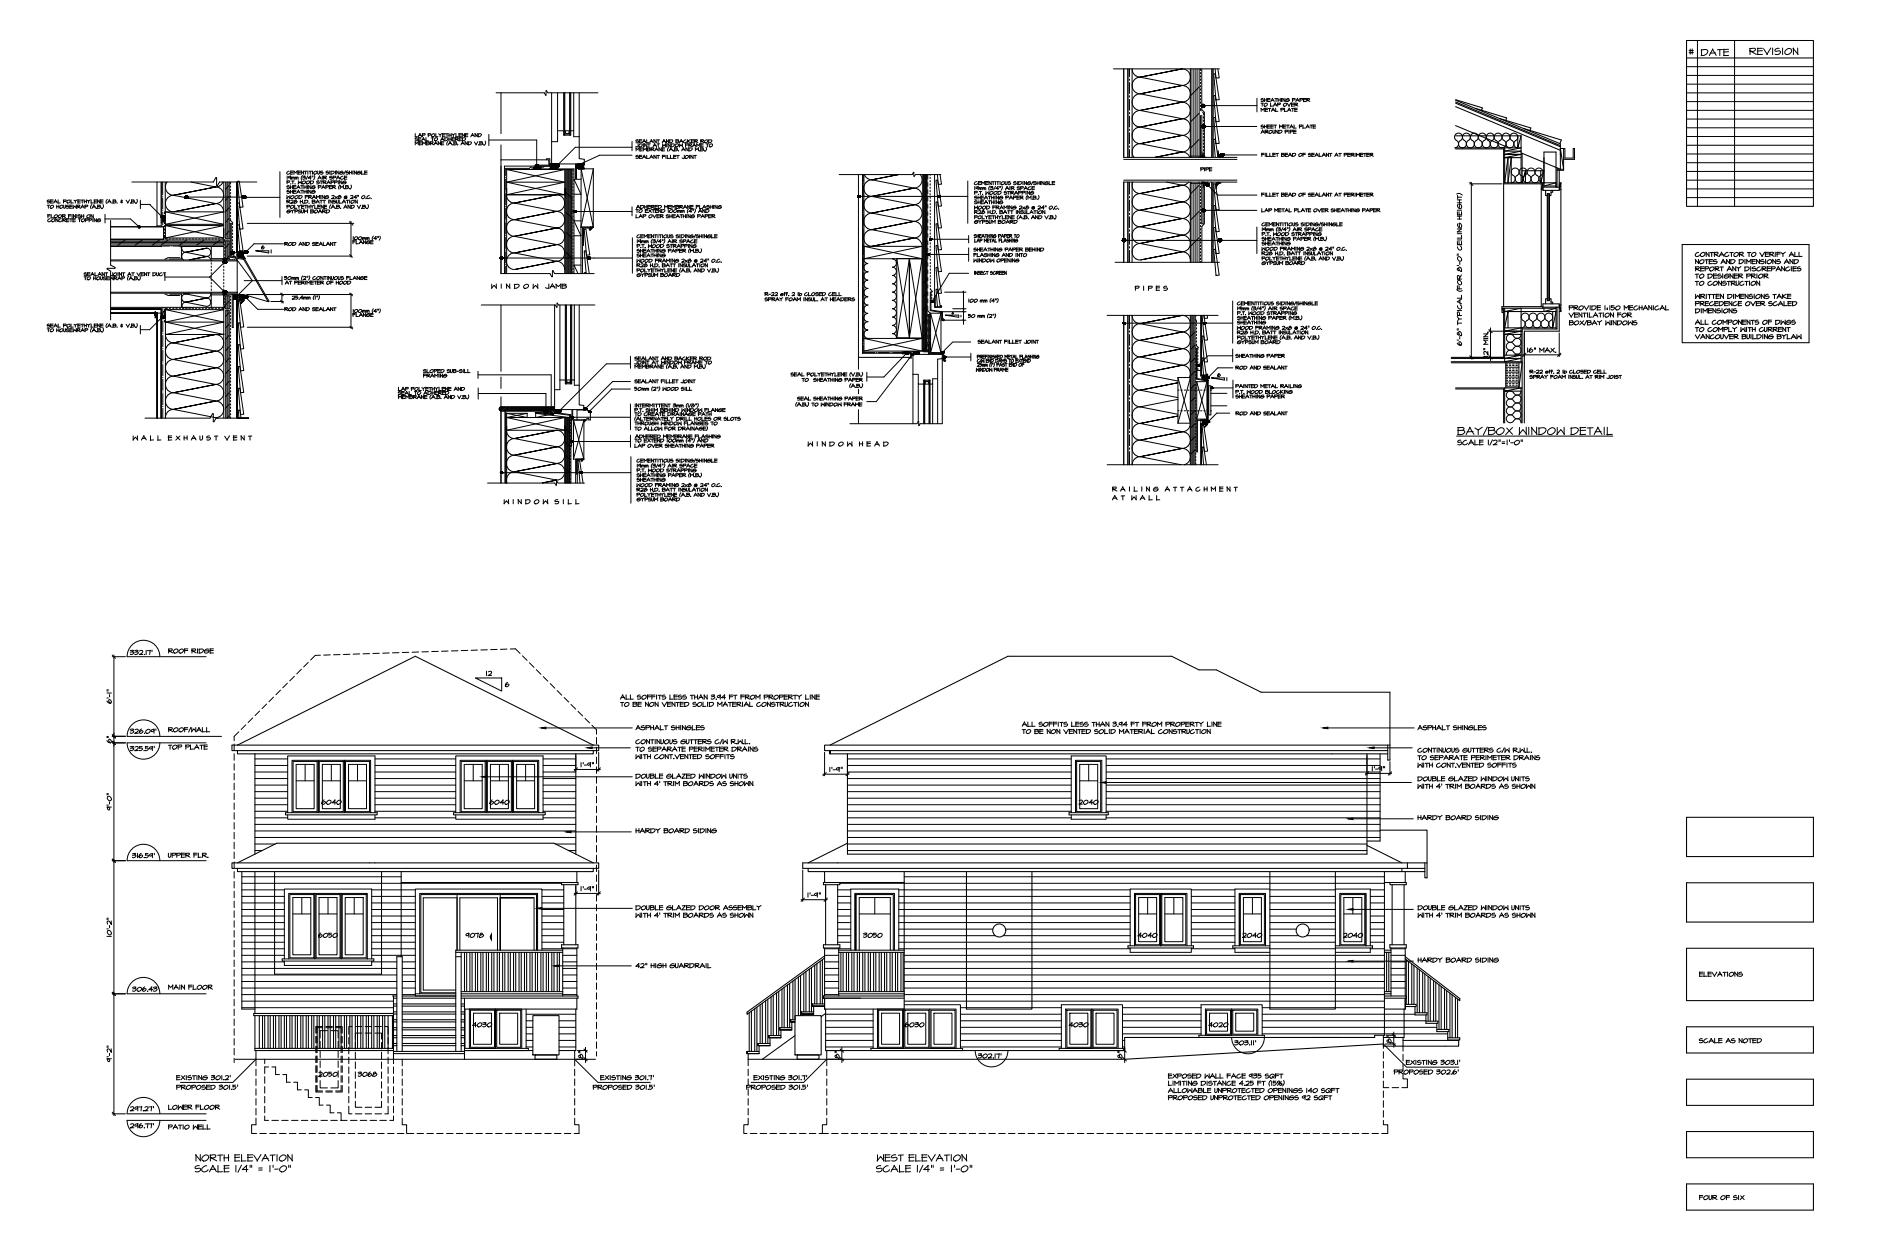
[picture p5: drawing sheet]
<svg xmlns="http://www.w3.org/2000/svg" width="914mm" height="610mm" viewBox="0 0 914 610" stroke-linecap="round" stroke-linejoin="round" font-family="sans-serif">
<defs><g id="words">
<g font-size="7.1">
<text x="93" y="570">SCALE 1/4&quot; = 1'-0&quot;</text>
<text x="424" y="570">SCALE 1/4&quot; = 1'-0&quot;</text>
</g>
<g font-size="6.6">
<text x="823" y="28">DATE</text>
<text x="847" y="28">REVISION</text>
<text x="93" y="564">NORTH ELEVATION</text>
<text x="424" y="564">WEST ELEVATION</text>
</g>
<g font-size="5.7">
<text x="760" y="155">VENTILATION FOR</text>
<text x="760" y="159">BOX/BAY WINDOWS</text>
<text x="821" y="159">ALL COMPONENTS OF DWGS</text>
<text x="706" y="217">SCALE 1/2&quot;=1'-0&quot;</text>
<text x="62" y="357">326.09'</text>
<text x="80" y="356">ROOF/WALL</text>
<text x="80" y="365">TOP PLATE</text>
<text x="307" y="379">DOUBLE GLAZED WINDOW UNITS</text>
<text x="307" y="382">WITH 4' TRIM BOARDS AS SHOWN</text>
<text x="307" y="446">WITH 4' TRIM BOARDS AS SHOWN</text>
<text x="686" y="446">WITH 4' TRIM BOARDS AS SHOWN</text>
</g>
<g font-size="5.3">
<text x="821" y="126">CONTRACTOR TO VERIFY ALL</text>
<text x="821" y="129">NOTES AND DIMENSIONS AND</text>
<text x="821" y="136">TO DESIGNER PRIOR</text>
<text x="821" y="133">REPORT ANY DISCREPANCIES</text>
<text x="237" y="141">W I N D O W JAMB</text>
<text x="549" y="142">P I P E S</text>
<text x="821" y="140">TO CONSTRUCTION</text>
<text x="821" y="150">PRECEDENCE OVER SCALED</text>
<text x="821" y="146">WRITTEN DIMENSIONS TAKE</text>
<text x="760" y="152">PROVIDE 1:150 MECHANICAL</text>
<text x="821" y="153">DIMENSIONS</text>
<text x="821" y="162">TO COMPLY WITH CURRENT</text>
<text x="821" y="165">VANCOUVER BUILDING BYLAW</text>
<text x="63" y="215">W A L L E X H A U S T V E N T</text>
<text x="391" y="218">W I N D O W H E A D</text>
<text x="243" y="246">W I N D O W S I L L</text>
<text x="538" y="244">A T W A L L</text>
<text x="80" y="318">ROOF RIDGE</text>
<text x="235" y="329">12</text>
<text x="300" y="340">ALL SOFFITS LESS THAN 3.94 FT FROM PROPERTY LINE</text>
<text x="300" y="344">TO BE NON VENTED SOLID MATERIAL CONSTRUCTION</text>
<text x="494" y="353">ALL SOFFITS LESS THAN 3.94 FT FROM PROPERTY LINE</text>
<text x="307" y="355">ASPHALT SHINGLES</text>
<text x="494" y="357">TO BE NON VENTED SOLID MATERIAL CONSTRUCTION</text>
<text x="686" y="355">ASPHALT SHINGLES</text>
<text x="62" y="365">325.59'</text>
<text x="307" y="365">TO SEPARATE PERIMETER DRAINS</text>
<text x="307" y="362">CONTINUOUS GUTTERS C/W R.W.L.</text>
<text x="307" y="369">WITH CONT.VENTED SOFFITS</text>
<text x="686" y="370">TO SEPARATE PERIMETER DRAINS</text>
<text x="686" y="373">WITH CONT.VENTED SOFFITS</text>
<text x="686" y="380">DOUBLE GLAZED WINDOW UNITS</text>
<text x="686" y="383">WITH 4' TRIM BOARDS AS SHOWN</text>
<text x="155" y="391">6040</text>
<text x="236" y="391">6040</text>
<text x="522" y="391">2040</text>
<text x="686" y="399">HARDY BOARD SIDING</text>
<text x="307" y="405">HARDY BOARD SIDING</text>
<text x="80" y="417">UPPER FLR.</text>
<text x="307" y="442">DOUBLE GLAZED DOOR ASSEMBLY</text>
<text x="686" y="442">DOUBLE GLAZED WINDOW UNITS</text>
<text x="153" y="456">6050</text>
<text x="225" y="456">9078</text>
<text x="417" y="456">3050</text>
<text x="550" y="456">4040</text>
<text x="601" y="456">2040</text>
<text x="650" y="456">2040</text>
<text x="686" y="468">HARDY BOARD SIDING</text>
<text x="307" y="471">42&quot; HIGH GUARDRAIL</text>
<text x="823" y="475">ELEVATIONS</text>
<text x="63" y="482">306.43'</text>
<text x="80" y="481">MAIN FLOOR</text>
<text x="228" y="499">4030</text>
<text x="437" y="499">6030</text>
<text x="517" y="499">4030</text>
<text x="585" y="499">4020</text>
<text x="823" y="507">SCALE AS NOTED</text>
<text x="153" y="523">2050</text>
<text x="173" y="523">3068</text>
<text x="565" y="524">EXPOSED WALL FACE 935 SQFT</text>
<text x="675" y="522">PROPOSED 302.6'</text>
<text x="84" y="530">PROPOSED 301.5'</text>
<text x="286" y="530">PROPOSED 301.5'</text>
<text x="361" y="530">PROPOSED 301.5'</text>
<text x="565" y="531">ALLOWABLE UNPROTECTED OPENINGS 140 SQFT</text>
<text x="80" y="539">LOWER FLOOR</text>
<text x="565" y="534">PROPOSED UNPROTECTED OPENINGS 92 SQFT</text>
<text x="62" y="548">296.77'</text>
<text x="80" y="549">PATIO WELL</text>
<text x="823" y="583">FOUR OF SIX</text>
</g>
<g font-size="4.9">
<text x="610" y="53">TO LAP OVER</text>
<text x="610" y="55">METAL PLATE</text>
<text x="471" y="100">SHEATHING</text>
<text x="471" y="110">GYPSUM BOARD</text>
<text x="170" y="120">FLANGE</text>
<text x="137" y="120">ROD AND SEALANT</text>
<text x="308" y="126">SHEATHING</text>
<text x="308" y="135">GYPSUM BOARD</text>
<text x="137" y="152">ROD AND SEALANT</text>
<text x="170" y="155">FLANGE</text>
<text x="192" y="193">SEAL TO ADHERED</text>
<text x="598" y="202">ROD AND SEALANT</text>
</g>
<g font-size="4.4">
<text x="200" y="69">SEAL TO ADHERED</text>
<text x="307" y="72">JOINT AT WINDOW FRAME TO</text>
<text x="581" y="84">PIPE</text>
<text x="138" y="95">SHEATHING</text>
<text x="138" y="90">P.T. WOOD STRAPPING</text>
<text x="610" y="96">FILLET BEAD OF SEALANT AT PERIMETER</text>
<text x="138" y="104">GYPSUM BOARD</text>
<text x="307" y="102">ADHERED MEMBRANE FLASHING</text>
<text x="22" y="109">CONCRETE TOPPING</text>
<text x="611" y="120">SHEATHING</text>
<text x="611" y="115">P.T. WOOD STRAPPING</text>
<text x="611" y="129">GYPSUM BOARD</text>
<text x="137" y="139">AT PERIMETER OF HOOD</text>
<text x="370" y="147">SPRAY FOAM INSUL. AT HEADERS</text>
<text x="599" y="154">P.T. WOOD STRAPPING</text>
<text x="599" y="158">SHEATHING</text>
<text x="599" y="161">WOOD FRAMING 2x8 @ 24&quot; O.C.</text>
<text x="599" y="168">GYPSUM BOARD</text>
<text x="307" y="178">JOINT AT WINDOW FRAME TO</text>
<text x="204" y="184">FRAMING</text>
<text x="589" y="184">6</text>
<text x="598" y="180">ROD AND SEALANT</text>
<text x="308" y="230">P.T. WOOD STRAPPING</text>
<text x="308" y="235">SHEATHING</text>
<text x="308" y="237">WOOD FRAMING 2x8 @ 24&quot; O.C.</text>
<text x="308" y="244">GYPSUM BOARD</text>
</g>
<text font-size="3.5" x="460" y="153">6</text>
</g></defs>
<!-- layer: ARDIM -->
<g fill="none" stroke="#000" stroke-width=".48">
<path d="M540 33h51M549 33v43M274 82h3M278 87l4 7M549 88v39M706 94h2l1 1M707 97h2M707 98h2M707 95v1M707 96h2M707 99v1l1 1h1l-1-2h-1l1 2M708 97v2"/>
<path d="M713 89h15M713 88l1 2M713 88v86M278 107l4 7M707 111h2l-2 2M707 115h2M707 105h2M707 119h2M707 116h2M707 113h2M707 112h2M707 104h2"/>
<path d="M707 102h2M707 103v1M707 117v2M707 106h2M707 109l1 2 1-1-1-1-1-1 1 2M708 105v1M708 119l1 1-1 1h-1v-1M709 114v2M709 117v2M709 103v1M278 129l2 4M541 127h50"/>
<path d="M706 123h1M706 129h1M706 124h1M707 139v1M707 135h2M707 130v1M708 129v1v2a1.5 1.5 0 0 1 0-3zM708 127v1M709 133l-2 3v-2v2M537 153h54M549 153v72M706 140l2 1h1"/>
<path d="M706 160h1M707 154v1v1M707 145h2M707 151h2M707 146l2 1M707 140h2M707 153h2M707 156v2M707 153v-2l1 1-1 1M707 157h2M707 155h2M708 145v2"/>
<path d="M708 148l1 1-1 1-1-1v-1M709 145l-2 1M709 143v2M723 159v16M416 173v6M706 165h1M707 166a1.1 1.1 0 0 0 1 1 1.1 1.1 0 0 0 1 0l-2-1 1 2M707 161v1v1v-1M707 161h1v2l-1-1zM708 163v1M713 173l1 1M713 173h.1"/>
<path d="M719 170h1M719 169h1M719 165h2M719 173h2M719 164h2M719 162h2M719 165l2 1-2 1h2M721 161h.1M721 170v2l-1-2-1 1 1 1M721 162l-2 1h2M722 173h7M722 161h16"/>
<path d="M730 178h6M730 177h1M730 180h1M730 179h1M732 177h1M732 180h1M732 179h1M733 177h1M733 180h1M733 179h1M735 177h1M735 180h1"/>
<path d="M735 179h1M738 172h19M739 161v12M741 169v2M742 169a1.1 1.1 0 0 0 0 1 1.1 1.1 0 0 0 0 1l1-1-2 1M744 169h.1M746 169l2 1 1-1v2M747 169v2M750 169l1 2M750 169l-1 2M751 170h-2M752 169l2 2"/>
<path d="M754 169l-2 2M754 171h.1M756 161v12M416 189v2M416 199v6M730 180h6M730 183h6M730 185h6M730 188h6M730 182h1M730 184h1M730 187h1"/>
<path d="M730 181h1M730 186h1M732 182h1M732 184h1M732 187h1M732 181h1M732 186h1M733 182h1M733 184h1M733 187h1M733 181h1M733 186h1"/>
<path d="M735 182h1M735 184h1M735 187h1M735 181h1M735 186h1M537 225h54M54 318h7M55 318v40M52 338h1M52 335h1M52 340a1.1 1.1 0 0 0 1 1 1.1 1.1 0 0 0 1-1l-1-1 1 2M52 336h2"/>
<path d="M53 337v1M52 358h1M52 357h1M52 359a1.1 1.1 0 0 0 1 1 1.1 1.1 0 0 0 1-1h-1l1 1M54 357h7M55 356v6M55 359v182M54 360h7M278 373h13M279 366v8M282 370v2M283 370h.1"/>
<path d="M284 371h-1M286 370v2M286 370h-1v1l1-1M287 370h.1M288 370h.1M290 365v9M399 375h13M400 365v11M402 372v2M403 372v1M405 373h-1M407 372v2"/>
<path d="M407 372l-2 1h1h1M408 372v1M411 366v10M662 375h13M663 366v10M665 372v2M666 372h.1M668 373h-1M670 372v2M670 372l-2 1h1l1-1M671 372h.1M674 369v7"/>
<path d="M52 390h1M52 385h1M52 391h2M52 391l1 2v-1l-1-1M53 389v1M54 417h7M278 433h13M279 430v4M282 430v2M283 430v1M284 431h-1M286 430v2"/>
<path d="M286 430h-1v1h1M287 430v1M288 430v1M290 422v12M388 436h13M389 422v15M392 433v2M393 433v1M394 434h-1M396 433v2M396 433l-1 1h1M397 433v1"/>
<path d="M398 433v1M400 430v7M52 450h1M52 446h1M52 445h1M52 454h2M53 449v1M54 447v1l-1-1h-1v1M54 482h7M52 512h1M52 508h1M52 507h1"/>
<path d="M52 513h2M52 513l1 2v-1l-1-1M53 511v1M54 509v1l-1-1h-1v1M279 514h6M280 509h5M280 510h1M281 512v1h1M281 511l1 1v1zM284 508v7M402 514h7M402 509h7"/>
<path d="M405 510h.1M406 512h-1v1h1M406 511l1 1v1h-1zM408 508v7M542 510h1M543 512h-1v1h1M543 511l1 1v1h-1zM545 508v7M672 506h5M672 502h5M672 503h1M673 505v-1l-1 1h1"/>
<path d="M673 504h1v2l-1-1zM676 501v7M54 540h7"/>
<circle cx="708" cy="137" r="1"/>
<circle cx="708" cy="125" r="1"/>
<circle cx="53" cy="387" r="1"/>
<circle cx="53" cy="452" r="1"/>
</g>
<!-- layer: 0 -->
<g fill="none" stroke="#000" stroke-width=".48">
<path d="M758 72v11h-3M758 77h5v-5v5h-4v-5h-2v10M755 82h3M722 160l1 1M713 173h7M722 173l1 1M734 163a2 2 0 0 0-3 0 2 2 0 0 0 0 3 2 2 0 0 0 3-1 2 2 0 0 1 3 0 2 2 0 0 1-1 3 2 2 0 0 1-2-1 2 2 0 0 0-3 0 2 2 0 0 0 1 3 2 2 0 0 0 2-2 2 2 0 0 1 3 1 2 2 0 0 1-1 3 2 2 0 0 1-2-2 1.9 1.9 0 0 0-3 0 1.9 1.9 0 0 0-1 2M734 172h2h1M738 162a1.9 1.9 0 0 1-2 2 1.9 1.9 0 0 1-2-1M740 171l-2 2M757 171l-2 2M54 318l2 1"/>
<path d="M54 356l2 2M54 359l2 2M280 372l-2 2M291 372l-1 2M401 375l-2 1M412 375l-2 1M664 374l-2 2M675 374l-2 2M54 417l2 1M280 433l-2 1M291 433l-1 1M390 436l-2 1"/>
<path d="M401 436l-1 1M54 481l2 2M283 509l2 1M283 513l2 2M407 509l2 1M407 513l2 2M545 513l1 2M545 509l1 1M675 506l2 1M675 501l2 2M54 539l2 2"/>
</g>
<!-- layer: $H10_10-HATCHES -->
<g fill="none" stroke="#000" stroke-width=".48">
<path d="M545 33v43M547 33v43M549 33l1 3 3 1a4 4 0 0 0-4 4 4 4 0 0 0 4 5M553 37l20-4-20 4 20 4-20 5 20-5M573 33a4 4 0 0 1 4 4 4 4 0 0 1-4 4M578 33v43M579 33v43M580 33v43M588 33v43M553 54a4 4 0 0 0-4 4 4 4 0 0 0 4 4 4 4 0 0 0-4 4 4 4 0 0 0 4 4 4 4 0 0 0-4 2 4 4 0 0 0 1 4M553 46l20 4-20 4 20-4M553 54l20 4-20 4 20-4"/>
<path d="M553 46a4 4 0 0 0-4 4 4 4 0 0 0 4 4M573 41a4 4 0 0 1 4 4 4 4 0 0 1-4 5 4 4 0 0 1 4 4 4 4 0 0 1-4 4 4 4 0 0 1 4 4 4 4 0 0 1-4 4M581 55l-3 4M581 42l-3 4M267 80h2l-1 1v1h1h-2M283 80h-2l1 1-1 1h2M553 62l20 4-20 4 20-4a4 4 0 0 1 4 6M553 70l20 4-13 2 13-2h2l2 2M577 72l-2 1-2 1M581 68l-3 4M582 76h.1M582 76h1"/>
<path d="M583 76h.1M583 74l1 2M583 75l1 1M583 75l-1 1M584 76h.1M584 76h-1M584 76h1M591 75l1 1M591 75v1h1M591 73v2l2 1h-2zM591 74h.1M591 75h.1"/>
<path d="M591 75v1M591 76h.1M592 76h.1M78 88v20M81 88a4 4 0 0 0 3 7 4 4 0 0 0-4 4 4 4 0 0 0 4 4M84 95l21 4-21 4 21-4M93 88l12 3-21 4 21-4M105 91a4 4 0 0 1 3 4 4 4 0 0 1-3 4M105 99l2 1 1 3M108 88l-1 2-2 1M110 88v28M111 88v28"/>
<path d="M111 95l-2 2M111 90l-2 2M243 81v52M246 94l1 3 2 1M249 98l21-4-21 4 21 4-21 5 21-5M249 98a4 4 0 0 0-3 5 4 4 0 0 0 3 4M259 81a1.8 1.8 0 0 1 3 1l-3-1v1a1.8 1.8 0 0 0 3-1zM259 80h.1M270 94a4 4 0 0 1 4 4 4 4 0 0 1-4 4M274 93l3 3M275 82v51M276 82v51"/>
<path d="M277 82v51M419 85l2 2h2M423 95l20-4-20 4 20 4M423 87l13-2-13 2 20 4M423 95a4 4 0 0 0-4 4 4 4 0 0 0 4 4M423 87a4 4 0 0 0-4 4 4 4 0 0 0 4 4M443 99a4 4 0 0 1 4 4 4 4 0 0 1-4 4M443 91a4 4 0 0 1 4 4 4 4 0 0 1-4 4M446 85a4 4 0 0 1 1 4 4 4 0 0 1-4 2M448 85v85M449 85v85M545 88v39"/>
<path d="M547 88v39M549 88a4 4 0 0 0 4 6 4 4 0 0 0-4 4 4 4 0 0 0 4 4M553 94l20 4-20 4 20-4M566 88l7 2-20 4 20-4M576 88l-3 2a4 4 0 0 1 4 4 4 4 0 0 1-4 4 4 4 0 0 1 4 4 4 4 0 0 1-4 4 4 4 0 0 1 4 4 4 4 0 0 1-4 4 4 4 0 0 1 4 4 4 4 0 0 1-4 4l3 1 1 3M578 89v38M579 89v38M580 89v38M581 90l-3 4M583 88l1 1M583 88v1v-1M583 89l1 1"/>
<path d="M583 90h1M584 88l-1 1M584 88v1M584 89v-1l-1 1M586 88a2.6 2.6 0 0 0-3 3M588 89v38M590 89h.1M590 89h2l-2 1v2zM590 89v1M590 90h.1M590 88h.1M591 89l-1 1"/>
<path d="M592 89h-1M54 118h54M54 117h54M54 110h25v6h-25M61 116l-4 3M69 116l-3 3M77 116l-3 3M79 106l1 1M79 105h.1M79 107l1 1M79 105h1a1.5 1.5 0 0 1-1 2zM79 106h1"/>
<path d="M79 105h1M80 106h.1M80 106l-1 1M80 105l-1 1M80 107l-1 1M82 116l-4 3M88 119a2 2 0 0 0 2 3 2.1 2.1 0 0 0-2 2 2.1 2.1 0 0 0 1 2M90 116l-3 3M99 116l-4 3M107 116l-4 3M110 117v8M111 117v8"/>
<path d="M111 118l-2 2M111 112l-2 2M111 106l-2 2M111 101l-2 2M249 115a4 4 0 0 0-3 4 4 4 0 0 0 3 4M249 107a4 4 0 0 0-3 4 4 4 0 0 0 3 4M249 107l21 4-21 4 21-4M249 115l21 4-21 4 21-4M270 102a4 4 0 0 1 4 5 4 4 0 0 1-4 4 4 4 0 0 1 4 4 4 4 0 0 1-4 4 4 4 0 0 1 4 4 4 4 0 0 1-4 4M274 103l3 3M274 113l3 3M286 110h2l-2 2z"/>
<path d="M423 111l20-4-20 4 20 4-20 4 20-4M423 103l20-4-20 4 20 4M423 111a4 4 0 0 0-4 4 4 4 0 0 0 4 4M423 103a4 4 0 0 0-4 4 4 4 0 0 0 4 4M443 107a4 4 0 0 1 4 4 4 4 0 0 1-4 4M443 115l3 2 1 2M553 102l20 4-20 4 20-4M553 110l20 4-20 4 20-4M553 118l20 4-20 4 20-4M553 102a4 4 0 0 0-4 4 4 4 0 0 0 4 4M553 110a4 4 0 0 0-4 4 4 4 0 0 0 4 4M553 118a4 4 0 0 0-4 4 4 4 0 0 0 4 4"/>
<path d="M581 115l-3 4M581 103l-3 3M90 122l10-2-10 2 10 2-8 2 8-2M100 120a2 2 0 0 1 2 2 2 2 0 0 1-2 2l2 1v1M108 126h2zM109 126h.1M109 126h1M110 126h.1M111 124l-1 1M111 126h.1M112 126h.1M113 126h.1"/>
<path d="M114 126h.1M115 124l1-1 1 1M115 124l1 1M115 123l1 2M115 123l2 1M115 123l2 2M115 122h3M116 123l1 1M116 123h.1M116 123l-1 1M116 123l3 2M117 123l-2 1"/>
<path d="M117 123l1 1M117 123l-2 2M117 123h.1M117 124l1 1M117 124l-1 1M117 123l-1 2M117 123h1M118 123h-1M118 123h.1M118 124l-1 1M118 123l-1 1M118 123l-2 2"/>
<path d="M118 125h.1M119 125h-1M249 123a4 4 0 0 0-3 4 4 4 0 0 0 3 4M249 123l21 4-21 4 21-4M268 131h.1M270 127l3 1 1 3M274 122l3 3M419 125v2l2 1a2 2 0 0 0-2 2 2 2 0 0 0 2 2M421 132a2 2 0 0 0-2 2 2 2 0 0 0 2 2 2 2 0 0 0-2 2 2 2 0 0 0 2 2 2 2 0 0 0-2 2 2 2 0 0 0 2 2 2 2 0 0 0-2 2 2 2 0 0 0 2 2 2 2 0 0 0-2 2 2 2 0 0 0 2 2 2 2 0 0 0-2 2 2 2 0 0 0 2 2 2 2 0 0 0-2 2 2 2 0 0 0 2 2 2 2 0 0 0-2 2 2 2 0 0 0 2 2M421 132h-1M433 125v1a2 2 0 0 1 2 2 2 2 0 0 1-2 2 2 2 0 0 1 2 2 2 2 0 0 1-2 2 2 2 0 0 1 2 2 2 2 0 0 1-2 2 2 2 0 0 1 2 2 2 2 0 0 1-2 2 2 2 0 0 1 2 2 2 2 0 0 1-2 2 2 2 0 0 1 2 2 2 2 0 0 1-2 2 2 2 0 0 1 2 2 2 2 0 0 1-2 2M449 135l-2 2"/>
<path d="M54 150h24M54 152h24v51M75 152l1 1M75 153l1 1M75 152v-1l1 1M75 154h1M76 152l-1 1M76 153h-1M76 154h-1M76 152h-22h22M76 152v51M78 150h-24h24"/>
<path d="M78 150v53M79 151h1a1.6 1.6 0 0 1-1 3zM90 143l2-1-2 1M90 143l10 2M90 146a2 2 0 0 0-2 3M102 142v2l-2 1a2 2 0 0 1 2 2 2 2 0 0 1-2 2l-10-2 10-2-10 2a2 2 0 0 1-2-2 2 2 0 0 1 2-2l-1-1M108 143h2zM108 142v1M108 142l1 1M109 142v1M110 142v1M110 143v7"/>
<path d="M110 151v52l1-1M111 143v7M111 151v52M111 152l-2 1M111 157l-2 2M111 146l-2 2M115 146h3M116 145l1-1-1 1M116 144l1 1M116 143l1 1v1l-1-1zM116 147h1h-1M117 143h.1"/>
<path d="M117 143l-1 1M117 143l1 1v1l-2-1M117 144l1 1M117 144h.1M117 143l-1 2M118 143v1M118 146l-2 1 2-1M118 143l-2 2v-1M118 144v1M118 144l-1 1-1-1M118 143h.1M118 146l-1 1"/>
<path d="M433 154h.1M433 146h.1M433 158h.1M433 154a2 2 0 0 1 2 2 2 2 0 0 1-2 2M433 158a2 2 0 0 1 2 2 2 2 0 0 1-2 2h1l1 2M449 148l-2 2M449 155l-2 2M449 142l-2 2M545 153v72M547 153v72M549 153l1 3 3 1a4 4 0 0 0-4 4 4 4 0 0 0 4 4M553 157l20-4-20 4 20 4-20 4 20-4"/>
<path d="M573 153a4 4 0 0 1 4 4 4 4 0 0 1-4 4M578 153v72M579 153v72M582 153v29h3M80 162l1 3M81 165l3 1a4 4 0 0 0-4 4 4 4 0 0 0 4 4M84 166l21-4-21 4 21 4-21 4 21-4M84 174a4 4 0 0 0-4 4 4 4 0 0 0 4 4M84 174l21 4-21 4 21-4M105 170a4 4 0 0 1 3 4 4 4 0 0 1-3 4 4 4 0 0 1 3 4 4 4 0 0 1-3 4M105 162a4 4 0 0 1 3 4 4 4 0 0 1-3 4M111 174l-2 2"/>
<path d="M111 179l-2 2M111 168l-2 2M111 163l-2 2M437 171h.1M439 171h.1M439 170l1 1M439 170l-1 1h1h1h1M440 170v1M440 170l-1 1h-1M440 171h1h-1M441 171h-1M441 171l-1-1-1 1"/>
<path d="M441 171h-1l-1-1v1M443 171h.1M443 171l1 1M443 172h.1M443 171h1M444 171h.1M444 171l-1 1M444 171h-1l1 1M444 172h.1M444 171h-1M445 171h.1M445 172h.1"/>
<path d="M449 161l-2 2M449 168l-2 2M456 171v-1l1 1M553 173a4 4 0 0 0-4 4 4 4 0 0 0 4 4 4 4 0 0 0-4 4 4 4 0 0 0 4 4M553 165l20 4-20 4 20-4M553 173l20 4-20 4 20-4M553 165a4 4 0 0 0-4 4 4 4 0 0 0 4 4M573 161a4 4 0 0 1 4 4 4 4 0 0 1-4 4 4 4 0 0 1 4 4 4 4 0 0 1-4 4 4 4 0 0 1 4 6M579 161l-2 2M579 174l-2 2M579 167l-2 2M84 182l21 4-21 4 21-4"/>
<path d="M84 199l21-5-21 5 21 4M84 190l21 4M84 182a4 4 0 0 0-4 4 4 4 0 0 0 4 4 4 4 0 0 0-4 5 4 4 0 0 0 4 4l-3 1-1 3M105 194a4 4 0 0 1 3 5 4 4 0 0 1-3 4h1M105 186a4 4 0 0 1 3 4 4 4 0 0 1-3 4M111 196l-2 2M111 191l-2 1M111 185l-2 2M243 197l-1 1M244 197l-2 2M245 197l-2 2v35M245 199v35"/>
<path d="M245 197l-2 2M246 197l-2 2M247 197l-2 2M248 197l-2 2M249 197l-2 2M250 197l-2 2M251 197l-2 2M252 197l-2 2M253 197l-2 2M254 197l-3 2M254 197l-2 2M255 197l-2 2"/>
<path d="M256 197l-2 2M257 197l-2 2M258 197l-2 2M259 197l-2 2M260 197l-2 2M261 197l-2 2M262 197l-2 2M263 197l-2 2M264 197l-2 2M264 200h2zM265 197l-2 2M266 197l-2 2"/>
<path d="M267 197l-2 2M268 197l-2 2M269 198l-2 1M269 199h-1M269 198l-1 1M269 197v2M269 199h2h-1l1 1h-2M283 198l1 1h-1zM553 189l18-3-18 3M553 181l18 4M553 189l18 4M553 189a4 4 0 0 0-4 4 4 4 0 0 0 4 4 4 4 0 0 0-4 4 4 4 0 0 0 4 4 4 4 0 0 0-4 4 4 4 0 0 0 4 4"/>
<path d="M571 194l-18 3 18 4M579 180l-2 2M579 186l-2 2M579 193l-2 2M579 199l-2 2M583 183l1 1M583 184l1-2 1 1-1 1M583 183l2 1M583 182v1l1 1 1-1M583 182l2 2M583 184h3M583 184h.1"/>
<path d="M584 184h.1M584 182l-1 1 1 1M584 182v1M584 182l-1 1M584 182l-1 1v1M584 182h.1M584 182l1 2M584 182l-1 2M584 183l-1 1M584 183h.1M584 183v1M584 183l2 1"/>
<path d="M585 183l-1-1-1 2M585 183l1 1M585 183v-1l-2 2M585 183h.1M585 183l-1 1M585 182h.1M585 183h-1M585 182l-1 2M585 182v1M585 182h-1v1M586 184h-1M586 184h.1"/>
<path d="M76 203v-51v51M115 203v-57v57M121 203h-6h6M246 209l1 2 2 2a4 4 0 0 0-3 4 4 4 0 0 0 3 4M249 213l21-4-21 4 21 4-21 4 21-4M270 217a4 4 0 0 1 4 4 4 4 0 0 1-4 4h2l2 3M270 209a4 4 0 0 1 4 4 4 4 0 0 1-4 4M274 208l2 2M274 214l2 2M274 203v31M275 203v31M275 202v32"/>
<path d="M276 203v31M276 202v32M283 204h1l-1 1M553 213l20 4-20 4 20-4M553 205l18-3-18 3 20 4-20 4 20-4M553 213a4 4 0 0 0-4 4 4 4 0 0 0 4 4l-3 2-1 2M577 205l-1 3-3 1a4 4 0 0 1 4 4 4 4 0 0 1-4 4 4 4 0 0 1 4 4 4 4 0 0 1-3 4M579 205l-2 2M579 212l-2 2M579 218l-2 2M582 205v5M583 205l1-1 1 1"/>
<path d="M583 205h1M583 204l1 1M583 204a.8 .8 0 0 1 1 0 .8 .8 0 0 1 0 1 .8 .8 0 0 1-1 0 .8 .8 0 0 0 1 0 .8 .8 0 0 0 0-1 .8 .8 0 0 0-1 1zM583 204l2 1M583 204l2 1-1-1M583 204l1 1 1-1v1M584 204h2M584 205h2M584 204h.1M584 204l-1 1h1h1M584 207l1-1h-3v19M584 205h.1"/>
<path d="M584 204l-1 1M584 204l-1 1 2-1v1h-1l-1-1M584 204l1 1M584 204v1M585 205h.1M585 204h.1M585 204l-2 1M585 204l-1 1M586 204v1M249 221a4 4 0 0 0-3 4 4 4 0 0 0 3 4M249 229a4 4 0 0 0-3 5M249 221l21 4-21 4 21-4"/>
<path d="M249 229l21 4-7 1 8-1 2-1 1-2M270 233h.1M274 221l2 2M274 227l2 2M282 223h1l-1 1zM553 221l20 4M574 225h.1"/>
<circle cx="269" cy="81" r="1.2"/>
<circle cx="281" cy="81" r="1.2"/>
<circle cx="116" cy="124" r="1"/>
<circle cx="117" cy="144" r=".8"/>
<circle cx="271" cy="199" r=".8"/>
<circle cx="584" cy="183" r=".8"/>
</g>
<!-- layer: $G06_7-THICKEST -->
<g fill="none" stroke="#000" stroke-width=".48">
<path d="M545 33v43M588 36h1l2 12h-1zM589 33l1 5h1l-1-5M588 46h1l2 13h-1zM588 57h1l2 13h-1zM265 78h-22v55M589 76l-1-8h1l1 8M115 88h1l2 12-2 1zM115 99l1-1 2 13h-2zM416 85v88h25M454 98h1l1 12-1 1zM454 87h1l1 13h-1z"/>
<path d="M454 85l1 4h1v-4M455 95h.1M545 88v39M588 100h1l2 12h-1zM588 89h1l2 13h-1zM115 109h1l2 13h-2zM283 111h1l2 13h-2zM454 119h1l1 13h-1zM454 109l1-1 1 13h-1zM588 110h1l2 13h-1zM283 133l1-1v1l-1-11h1l2 11M454 130h1l1 12h-1z"/>
<path d="M588 121h1l2 12-1 1zM54 152h22v51M116 157l2 12h-1zM116 146l2 13h-1zM455 149l-1-9h1l1 9M545 153v72M583 153l1 12h1l-1-12M584 153v1h1v-1M116 167l2 13h-1zM116 178l2 12h-1zM583 163h1l1 12-1 1zM116 188l2 13h-1z"/>
<path d="M243 197h26M243 197a1 1 0 0 0-1 1 1 1 0 0 0 1 1M269 199h-26v35M584 182l-1-8 1-1 1 9M116 203v-4l1 4M583 206h1l1 13h-1zM281 234l-1-11h1l2 11M584 225l-1-8h1l1 8"/>
</g>
<!-- layer: $G05_5-THICKER -->
<g fill="none" stroke="#000" stroke-width=".48">
<path d="M548 33v4M548 38v1M582 33v1M582 35v1M582 37h.1M582 38v1M582 40v1M273 45v18h-3v6h-3v11h16M277 45v18h1v3h3v11h2v3M548 40v5M548 46v1M548 48v5"/>
<path d="M548 55h.1M548 56v6M582 41v1M582 43v1M582 45h.1M582 46v1M582 48v1M582 49v1M582 51v1M582 53v1M582 56h1M583 54v2"/>
<path d="M583 57h.1M583 58v1M583 60v1M267 80h2l-1 1v1h1h-2zM279 80v7h1v-7M281 80h2v2h-2l1-1zM548 63h.1M548 64v6M548 71h.1M548 73v3M583 61v1M583 63v1"/>
<path d="M583 65h.1M583 66v1M583 68h.1M583 69v1M583 71v1M583 73h.1M583 74v1M79 88v6M79 95h.1M79 96v5M112 88v1M112 90v1"/>
<path d="M112 92h.1M112 93v1M112 95v1M112 97h.1M112 98v1M112 100h.1M245 86h.1M245 87v5M245 93h.1M245 94v5M258 82h20v25M262 81h-3v-1h7v-2h-1v-1h2v4h-3"/>
<path d="M264 81l-19 1v3M278 82v1M278 84v1M278 86h.1M278 87v1M278 89v1M278 90v1M278 92v1M278 94h.1M278 95v1M278 97h.1M278 98v1"/>
<path d="M278 100v1M451 85h.1M451 86v1M451 88h.1M451 89v1M451 91h.1M451 92v1M451 94v1M451 95v1M451 97v1M451 99h.1M548 88v6"/>
<path d="M548 95v1M548 97v5M582 89h.1M582 90v1M582 92v1M582 93v1M582 95v1M582 97h.1M582 98v1M582 100h.1M79 102h.1M79 103v6"/>
<path d="M79 119h3M80 114v2h1M80 103v1M80 105h.1M80 106v1M80 108v1M80 109v1M80 111v1M80 113h.1M82 116h1M83 119h.1M84 116h.1"/>
<path d="M84 119h3l1 1v6h-6M85 116h1M87 116h1M88 116h1M90 116h1M92 116h.1M93 116h1M95 116h.1M96 116h1M98 116h1M100 116h.1M101 116h1"/>
<path d="M103 116h.1M104 116h1M106 116h1M107 116h2v1M109 118v1M109 120v1M112 106l1 3M112 101v1M112 103v1M112 104v1M113 110v1M113 111v1"/>
<path d="M113 113v1M113 115h.1M113 116v1M113 118h.1M113 119v1M245 100h.1M245 101v5M245 107h.1M245 108v5M245 114h.1M245 115v5M278 102h.1"/>
<path d="M278 103v1M278 105h.1M278 106v1M278 108v1M278 109v1M278 111v1M278 113h.1M278 114v1M278 116v1M278 117v1M278 119v1M451 100v1"/>
<path d="M451 102v1M451 103v1M451 105v1M451 107h.1M451 108v1M451 110h.1M451 111v1M451 113v1M451 115h.1M451 116v1M451 118h.1M451 119v1"/>
<path d="M548 103v1M548 105v5M548 111v1M548 113v6M548 120h.1M582 101v1M582 103v1M582 105h.1M582 106v1M582 108h.1M582 109v1M582 111v1"/>
<path d="M582 112v1M582 114v1M582 116h.1M582 117v1M582 119v1M87 125h-6l-1 1M109 121v1M109 123v1M109 125h.1M113 121v1M113 123v1M245 121h.1"/>
<path d="M245 122v6M245 128h.1M245 129v4M278 121h.1M278 122v1M278 124h.1M278 125v1M278 127v1M278 129h.1M278 130v1M278 132v1M451 121v1"/>
<path d="M451 122v1M451 124v1M451 126h.1M451 127v1M451 129h.1M451 130v1M451 132v1M451 134h.1M451 135v1M451 137h.1M451 138v1M451 140l1 1"/>
<path d="M548 121v6M582 120v1M582 122v1M582 124h.1M582 125v1M582 127h.1M79 149v5M79 155h.1M79 156v5M80 152v1M80 154h.1M80 155v1"/>
<path d="M80 143h1h6M81 150h-1v1M82 150h1M82 143h6v6h5M84 150h.1M85 150h1M87 150h1M88 150h1M90 150h1M92 150h.1M93 150h1M95 150h.1"/>
<path d="M96 150h1M98 150h1M100 150h.1M101 150h1M103 150h.1M104 150h1M106 150h1M107 150h1M108 150l1-1zM109 143v1M109 145h.1M109 146v1"/>
<path d="M109 148v1M109 143h3M112 144h.1M112 145v1M112 147h.1M112 148v1M112 150h.1M112 151v1M112 153v1M112 155h.1M112 156v1M112 158h.1"/>
<path d="M112 159v1M274 148v36h-3v5h-2v10h14v-2l-2-1v-9h-3v-3h-1v-36M452 141v1M452 143h.1M452 144v1M452 146h.1M548 153v6M580 155v1M580 153v1M580 157v1M580 159v1M79 162h.1"/>
<path d="M79 163v5M79 169h.1M79 170v5M79 176h.1M79 177v5M112 161v1M112 162v1M112 164v1M112 166h.1M112 167v1M112 169v1M112 170v1"/>
<path d="M112 172v1M112 174h.1M112 175v1M112 177h.1M112 178v1M112 180v1M439 171l-2 1h5v1l-1 1h1v-3h-2M450 172v-5l1 5M548 160v1M548 162v5M548 169h.1M548 170v6"/>
<path d="M548 177h.1M548 178v6M580 169v1M580 170v1M580 172v1M580 174h.1M580 175v1M580 177v1M580 178v1M580 180v1M580 160v1M580 162v1"/>
<path d="M580 164h.1M580 165v1M580 167l1 2M581 169v1M581 171h.1M581 172v1M581 174v1M581 175v1M581 177v1M581 179v1M79 183h.1M79 184v5"/>
<path d="M79 190h.1M79 191v5M79 197h.1M79 198v5M112 181v1M112 183v1M112 185h.1M112 186v1M112 188v1M112 189v1M112 191v1M112 193h.1"/>
<path d="M112 194v1M112 196v1M112 197v1M112 199v1M267 200h-8M269 197v2M269 199h2h-1l1 1h-2v-1M277 199l1 4v-4M548 185h.1M548 187v5M548 193v1M548 195v5"/>
<path d="M580 182h.1M580 183v1M580 185h.1M580 186v1M580 188v1M580 189v1M580 191v1M580 193h.1M580 194v1M580 196v1M580 197v1M580 199v1"/>
<path d="M112 201h.1M112 202v1M245 200v6M245 207h.1M245 207v6M245 214h.1M245 214v6M263 200h7l7 1v16M277 201v1M277 203v1M277 205v1M277 206v1"/>
<path d="M277 208v1M277 210h.1M277 211v1M277 213h.1M277 214v1M277 216v1M277 218h.1M277 219v1M448 205v-19h-3v-4h-2v-10h14v2h-2v10h-3v2h-1v19M548 201v1M548 203v5M548 209v1"/>
<path d="M548 211v5M548 217v1M548 219v6M580 201h.1M580 202v1M580 204h.1M580 205v1M580 207v1M580 209h.1M580 210v1M580 212h.1M580 213v1"/>
<path d="M580 215v1M580 216v1M580 218v1M580 220h.1M586 204h-2l1 1h-1h2M586 204v1M245 221h.1M245 221v6M245 228h.1M245 229v5M277 221h.1M277 222v1"/>
<path d="M277 224v1M277 225v1M277 227v1M277 229h.1M277 230v1M277 232h.1M277 233v1M580 221v1M580 223v1M580 224v1"/>
</g>
<!-- layer: $G04_35-THICK -->
<g fill="none" stroke="#000" stroke-width=".48">
<path d="M547 33v43M577 33v43h4v-43M588 33v43M545 77h55M545 76h55M76 88v22h2v-22M109 88v28h2v-28M115 88v35M246 82h28v12h-28zM246 88h28M262 81h2M267 81h-22v52"/>
<path d="M274 82v51M277 82v51M278 87h4M278 94h4M282 82h6v28h-6zM418 85v87M449 85v85h-2v-85M450 85v2M450 89v1M450 92v2M450 96v1M450 99v2"/>
<path d="M545 88h55M545 87h55M547 88v39M588 89v38M54 116h54v3h-54M54 110h25v6h-25M80 103h28v6h-28zM102 120h6h-6M102 120v5h6v-5M108 111v4v-6h-28v6h28M109 117h2v8h-2zM115 117v5"/>
<path d="M278 107h4M278 114h4M282 110v23M286 110v2v-1h-3v8h-1M419 119h28v6h-28v-6M450 103v1M450 106v2M450 110v2M450 113v2M450 117v2M102 126v1M102 127v1"/>
<path d="M102 129v1M102 131h.1M102 132v1M102 134h.1M102 135v1M102 137v1M102 139h.1M108 126v1M108 127v1M108 129v1M108 131h.1M108 132v1"/>
<path d="M108 134h.1M108 135v1M108 137v1M108 139h.1M113 123h2M116 123h2v1l1 1h-3l1-1zM119 122l-1 2 1 1M278 129h4M435 125h12v39h-6v-39v39h-6zM450 120v2M450 124v2M450 127v2"/>
<path d="M450 131v2M450 134v2M450 138v2M577 127v-38h4v38M54 150h24v53M80 150h28v12h-28zM80 156h28M102 140v1M102 142h.1M102 143h.1M108 140v1M108 142h.1"/>
<path d="M108 143v6h-6v-6h6M109 143h2v7h-2zM118 145h-3v6M118 145l-1 2h-1l2-1h-3v57M118 143v2zM118 143h-1v1v1h1M450 142v1M450 145v2M450 149v2l1 1v2M450 152v2M450 155v2M450 159v2"/>
<path d="M451 155v2M451 159v2M451 152h5v19h-5zM457 148v1h-4v-5v5h3M547 153v72M577 153v72M579 153v72M582 153v29h3M418 171h19M419 164h28v6h-28zM437 171h2M439 171a.9 .9 0 0 1 0-1 .9 .9 0 0 1 1 1"/>
<path d="M440 171h2M440 171h-1M444 171h2M450 169v2h-2M450 162v2M450 166v2M451 162v2M582 177v5h3M245 199v35M571 183h6v22h-6zM580 185h5v18h-5zM586 182h-4"/>
<path d="M111 203v-52h-2v52M246 202h30M260 202v-2h9l7 1v33M274 202v7h-28v-9h10v2M274 202v32M278 204h5v19h-5zM582 210v-5h3l-1 2 1-1h-3v19M280 223v7M280 228v6M282 223v1v-1h-2v6"/>
</g>
<!-- layer: $G01_10-THINNER -->
<g fill="none" stroke="#000" stroke-width=".48">
<path d="M577 33v43M241 45h23l1 1M243 45v20M267 45v24M270 45v18M274 45v21M276 45v21M278 45v18M281 45v21M290 45h-24l-1-1v2M243 70v8M577 76h.1"/>
<path d="M581 76h.1M64 88h39l2-2v4M80 88v15M108 88v15M115 88v29M115 88v34h3M125 88h-19l-1 2M246 91v42M274 91v42M407 85h35l1-1v2M453 85v59M456 85h-12l-1 1"/>
<path d="M577 88v39M577 88v1M581 88v1M54 107v22l2 1M278 106v27M282 110v23M52 131l2 1M54 132v23M56 130h-4M115 126v16M243 133h24l1 1M268 131v3"/>
<path d="M268 131l1 2h19M113 145h2M115 151v52M243 148v32M269 148v41M270 147v2l-1-1h-36M270 147l1 1h17M271 148v36M274 148v38M277 148v38M278 148v36M281 148v39"/>
<path d="M452 146h1M577 153v72M582 153v25M80 162v41M108 162v41M457 174v31h-11M581 180h1M243 183v5M243 192v5M443 182v23M445 186v18M448 184v21"/>
<path d="M451 184v21M452 186v19M455 184v21M103 201l1 4 1-2h13M103 201l-1 2h-32M246 207v27M274 207v27M277 217v17M277 204v12M445 204v1h-33M445 204v2l1-1M581 204h1v21"/>
<path d="M270 233v2l-1-1h-33M270 233v1h13M279 223v11"/>
</g>
<!-- layer: ARWALL -->
<g fill="none" stroke="#000" stroke-width=".51">
<path d="M818 20h61v80h-61zM818 28h61M706 48l13 4-1 1M706 49l51 22M706 50l51 21M706 52l51 21M706 49l51 21v5M715 53l15 4v1M727 57l15 5v1M706 61l26 11M706 66h31M706 72h31l-7 1h7l-7 2h7l-7 1h7"/>
<path d="M706 72h24M708 68a2 2 0 0 0 0 3 2 2 0 0 0 3 0 2 2 0 0 0-1-3 1.9 1.9 0 0 1 0-3 1.9 1.9 0 0 1 3 0 1.9 1.9 0 0 1-1 3M708 68a2 2 0 0 0 0-3 2 2 0 0 0-3 1 2 2 0 0 0 2 2 1.9 1.9 0 0 1 0 3 1.9 1.9 0 0 1-2 1M712 68a1.9 1.9 0 0 0-1 2 1.9 1.9 0 0 0 2 2M713 72a2.2 2.2 0 0 0 2-2 2.2 2.2 0 0 0-2-3 2 2 0 0 1 1-2 2 2 0 0 1 3 1 2 2 0 0 1-2 2 2 2 0 0 0 1 3 2 2 0 0 0 3 0 2 2 0 0 0-2-3 2 2 0 0 1 1-3 2 2 0 0 1 3 1 2 2 0 0 1-2 2 2 2 0 0 0 1 3 2 2 0 0 0 2 0 2 2 0 0 0-1-3 2 2 0 0 1 1-3 2 2 0 0 1 2 1 2 2 0 0 1-1 2 2 2 0 0 0 0 3 2 2 0 0 0 3 0 2 2 0 0 0-1-3 2 2 0 0 1 0-3 2 2 0 0 1 3 1 2 2 0 0 1-1 2 2 2 0 0 0 0 3 2 2 0 0 0 3 0 2 2 0 0 0-1-3 2 2 0 0 1 0-3 2 2 0 0 1 3 1 2 2 0 0 1-1 2 2 2 0 0 0 0 3 2 2 0 0 0 3 0 2 2 0 0 0-1-3 2 2 0 0 1 0-3 2 2 0 0 1 3 1 2 2 0 0 1-1 2 1.9 1.9 0 0 0-1 3 1.9 1.9 0 0 0 2 1M729 72v77M730 72v17M730 75h7M736 66v6l1-6M737 66v23M737 74l20 8M738 74v15l2-6v6"/>
<path d="M739 62l18 6-1 2M757 72l1 10M729 89h19l-1 3h1M730 89h24l-5 1v-16h5v17M730 89l1-13v13l2-13v13M738 83h11l-2 6v-6M747 89v60M748 90h6M748 91h8M749 92v3h1M750 94h1v52h-1zM750 94v52"/>
<path d="M751 94v52M752 92v3h-1M753 92v1h-1M755 81v10M756 83v9h-8v-3M756 89h1M757 89v3h-1zM757 92v56M816 119h61v47h-61zM729 149h25l-5 2v-2M729 149v25M730 149v26l7-1h-7l7-2h-7"/>
<path d="M731 159v-8l-1 8h24M737 159l-7 2h7l-7 1h7M738 159v46M748 149h-20v3h1l-1-3h1M748 149v-2h8v14h-17v44M748 149h8M750 145h-1v2M751 145h1v2M752 146l1 1M753 151v8l1-8h-24l7-2v26M754 149v11M755 149v11h-17"/>
<path d="M756 151h1M756 148h1v3zM704 176h34l-2 12v-12M704 175h34M704 174h26M704 173h26M730 176v12M706 188h32M706 189h24M729 189v16M730 188v17M737 190h-7l7-2v17"/>
<path d="M115 361h-3v3h3v2h9M115 361h173M115 361l86-43 87 43M115 364h173M124 366h155M124 366v48M279 366v48M288 361h2v3h-2v2h-9M402 366h9v48h252v-48M402 361h272M411 366h262M669 366v42h-6"/>
<path d="M673 361v8h1v-33h-63l-21-11h-9l-13-7h-79l-87 43h-2v3h2v2v-2h271M818 396h61v19h-61zM112 418h3l19-9h135l19 9h2v3h-2v2h-173v-2h-3zM115 418h173M411 409l-19 9M663 410l17 8h12M669 403h23v23h-1v-8M680 418h-291v3h291M682 418v3M115 421h173M117 423v66h7M124 423v68"/>
<path d="M133 423v49h52v-49M195 428h85v1h-8v-1M195 423v41M273 429v29M279 429v29M280 423v5M392 421v2h299M400 423v5M400 429v29M406 429v29M407 428v1h-8v-1h39M438 423v66h-38v-5"/>
<path d="M469 423v66h31v-66M616 423v66h31v-66M671 428h11v1h-8v-1M671 423v79h-5v1h-121v6h-145v-20M675 429v29M681 429v29M681 423v5M691 421h-11v2M818 428h61v19h-61zM272 458h8v2h-8zM273 460v23M280 460v23"/>
<path d="M399 458h8v2h-8zM400 460v23M407 460v23M674 458h8v2h-8zM674 460v23M681 460v23M818 460h61v25h-61zM221 462h52M221 464h3M224 462v48M225 462v19M226 462v19"/>
<path d="M228 462v19M229 462v19M230 462v19M232 462v19M233 462v19M234 462v19M236 462v19M237 462v19M238 462v19M239 462v19M241 462v19M242 462v19"/>
<path d="M244 462v19M245 462v19M246 462v19M247 462v19M249 462v19M250 462v19M252 462v19M253 462v19M254 462v19M255 462v19M257 462v19M258 462v19"/>
<path d="M260 462v19M261 462v19M262 462v19M263 462v19M265 462v19M266 462v19M268 462v19M269 462v19M270 462v19M271 462v19M273 461h-52v49M379 480v18"/>
<path d="M380 479v19M382 478v20M383 477v21M384 476v19M385 475v20h-2M387 474v19M388 473v20M390 472v19M391 471v20M392 470v21M393 469v22M395 468v19"/>
<path d="M396 467v20M398 466v21M399 465v22M400 464l-38 27v1l38-27M407 461h31M407 462h31M408 462v19M409 462v19M410 462v19M411 462v19M413 462v19M414 462v19"/>
<path d="M416 462v19M417 462v19M418 462v19M419 462v19M421 462v19M422 462v19M424 462v19M425 462v19M426 462v19M427 462v19M429 462v19M430 462v19"/>
<path d="M432 462v19M433 462v19M434 462v19M435 462v19M437 462v19M438 462v19M671 461h3M671 462h3M672 462v19M673 462v19M681 464l27 20v1l-27-20M682 465v22"/>
<path d="M683 466v21M684 467v20M686 468v19M687 470v21M688 470v21M690 472v19M691 472v19M692 474v21M693 474v21M695 476v19M696 476v19M698 478v21"/>
<path d="M699 478v21M700 480v19M124 493v16h67M126 493v15M127 493v15M128 493v15M130 493v15M131 493v15M133 493v15M134 493v15M135 493v15M136 493v15"/>
<path d="M138 493v15M139 493v15M141 493v15M142 493v15M143 493v15M144 493v15M146 493v15M147 493v15M148 493v15M150 493v15M151 493v15M152 493v15"/>
<path d="M154 493v15M155 493v15M156 493v15M157 493v15M159 493v15M160 493v15M162 493v15M163 493v15M164 493v15M165 493v15M167 493v15M168 493v15"/>
<path d="M170 493v15M171 493v15M172 493v15M173 493v15M175 493v15M176 493v15M178 493v15M179 493v15M180 493v15M181 493v15M183 493v15M184 493v15"/>
<path d="M185 493v15M187 493v15M188 493v15M190 493v15M190 483h2M191 491h1M191 492h1M191 495h1M191 496h1M191 498h1M191 499h1M191 487h1"/>
<path d="M191 491h-68v2h68M191 484h1M191 488h1M191 483v31M195 491h26M195 492h26M195 495h26M195 496h26M195 498h26M195 499h26M195 487h26M195 483h26"/>
<path d="M195 484h26M195 488h26M224 491h1M224 492h1M224 495h1M224 496h1M224 498h1M224 499h1M224 487h1M224 483h56v1h-56M224 488h1M224 482h49"/>
<path d="M224 481h49M225 484v30M258 493h13v19h-13zM279 489v20h-8M280 484v5h-55M363 491v19M364 490v20M366 489v21M367 488v22M369 487v19M370 487v19M371 485v21"/>
<path d="M372 485v21M374 483v19M375 483v19M376 482v20M378 481v21M378 499v-1v1M378 498h6M379 499v4M383 496v-1v1M384 499h-6h6M384 496v3M385 496h-2h2"/>
<path d="M385 493h13v19h-13zM389 492v-1v1M389 491h5M389 492v1M394 488v-1v1M394 487h6M394 492h-5h5M394 488v4M400 488h-6h6M400 491l-2 2M407 482h31M407 481h31"/>
<path d="M438 483h-39v1h39M671 482h3M671 481h3M671 483h11M671 484h11M681 489v14h-10M681 484v5h-10M681 487h6v1h-6M686 488v4h6v-1h-6M691 492v4h6v-1h-6M697 496v4h5v-1h-5M701 480v19"/>
<path d="M703 482v21M704 482v21M706 484v19M707 485v18M818 498h61v13h-61zM124 508h67M124 509v5h-10M124 514h155M191 502h1M191 503h1M191 506h1M191 507h1"/>
<path d="M191 510h34M191 511h34M192 510v-46h3v46M195 502h26M195 503h26M195 506h26M195 507h26M224 502h1M224 503h1M224 506h1M224 507h1M225 509h33"/>
<path d="M259 512h11v2h-11zM279 509v5h10M362 511v-1v1M362 510h6M367 507v-1v1M367 506h6M368 511h-6h6M368 507v4M373 503v-1v1M373 502h6M373 507h-6h6M373 503v4"/>
<path d="M379 503h-6h6M385 502l-15 12M386 512h11v2h-11zM401 509v5M671 502v5h36v-3M671 506l-126 8h-182v-3M680 503v4M702 500v4h6v-1h-6M818 523h61v13h-61zM818 549h61v12h-61zM818 574h61v13h-61z"/>
<circle cx="484" cy="451" r="3"/>
<circle cx="632" cy="451" r="3"/>
</g>
<!-- layer: ARWINDOW -->
<g fill="none" stroke="#000" stroke-width=".48">
<path d="M823 20v80M841 20v80M818 37h61M818 32h61M818 58h61M818 54h61M818 49h61M818 45h61M818 41h61M818 79h61M818 75h61M818 70h61"/>
<path d="M818 66h61M818 62h61M818 96h61M818 92h61M818 87h61M818 83h61M142 369h12v25h-12zM144 371h8v21h-8zM144 379h8M148 371v8M154 369h13v25h-13zM155 369h11v25h-11z"/>
<path d="M156 371h9v21h-9zM156 379h9M161 371v8M167 369h12v25h-12zM169 371h9v21h-9zM169 379h9M173 371v8M224 369h11v25h-11zM225 379h9M225 371h9v21h-9zM229 371v8M236 369h12v25h-12z"/>
<path d="M238 379h8M238 371h8v21h-8zM242 371v8M249 369h12v25h-12zM250 371h9v21h-9zM250 379h9M255 371v8M521 369v25v-25h13v25M522 369h12v25h-12zM523 371h9v21h-9zM523 379h9M528 371v8"/>
<path d="M139 395v2h43v-2M139 394v-27h43v27M142 394v-25h12v25h-16v1h45v-1h-16v-25h13v25M221 395v2h42v-2M221 394v-27h42v27M223 394v-25h13v25h-16v1h44v-1h-16v-25h13v25M518 394h19v1h-19zM519 394v-27h17v27M519 395v2h17v-2M141 434h11v31h-11zM142 435h9v28h-9zM146 435v8"/>
<path d="M153 433h12v32h-12zM153 434h12v31h-12zM155 435h8v28h-8zM159 435v8M166 434h12v31h-12zM167 435h9v28h-9zM172 435v8M222 434v27M222 435h-17v45h16M243 434v27v-26M258 435h-15h16v26M415 433v28v-28h19v28"/>
<path d="M424 435v8M550 433v26v-26h13v26M551 434h11v24h-11zM552 435h9v22h-9zM556 435v8M563 433v26M563 434h12v24h-12zM565 435h8v22h-8zM569 435v8M601 433v26v-26h13v26M601 434h12v24h-12zM603 435h9v22h-9z"/>
<path d="M607 435v8M616 431h-17v28M647 431h17v28M650 434h12v24h-12zM652 435h8v22h-8zM656 435v8M662 433v26v-26h-12v26M142 443h9M155 443h8M167 443h9M417 443h15M547 459h32v1h-32z"/>
<path d="M548 459v-28h30v28M548 460v2h30v-2M552 443h9M563 459v-26h12v26M565 443h8M599 460v2h17M603 443h9M616 459h-18v1h18M647 459h18v1h-18M652 443h8M664 460v2h-17M138 466v2h42v-2"/>
<path d="M138 465v-34h42v34M140 465v-32h13v32h-16v1h44v-1h-16v-32h13v32M223 461v-26h18v26M260 461v-27h-56v47h17M261 461v-28h-58v49h18M263 461v-30h-62v52h20M412 461v-30h24v30M415 461v-27h18v27M432 461v-26h-15v26M201 482h2M225 489v19M228 489h12v19h-12z"/>
<path d="M228 490h12v18h-12zM230 491h8v15h-8zM241 490h11v18h-11zM242 491h9v15h-9zM255 489v19M423 489v19M425 489h13v19h-13zM426 490h12v18h-12zM427 491h9v15h-9zM438 489h13v19h16v1h-45v-1h16zM438 487h28v21M439 490h11v18h-11z"/>
<path d="M440 491h9v15h-9zM451 489h13v19h-26M451 490h12v18h-12zM453 491h9v15h-9zM517 489h12v19h-12zM517 490h12v18h-12zM519 491h8v15h-8zM530 490h12v18h-12zM531 491h9v15h-9zM584 489h13v13h-13zM585 490h12v12h-12zM586 491h9v9h-9z"/>
<path d="M598 490h11v12h-11zM599 491h9v9h-9zM225 508h15M253 508v-19h-13v19h16v1h-31M542 508v-19h-13v19h16v1h-31v-1h15M544 508v-21h-29v21M610 502v-13h-13v13h16v1h-32v-1h16M612 502v-15h-30v15"/>
</g>
<!-- layer: ARNOTE -->
<g fill="none" stroke="#000" stroke-width=".48">
<path d="M819 24v2M820 24v2M821 25l-2 1M821 24l-2 1M632 48v1M633 48h-1M633 49h-1M633 48h2h-2l2 1M634 48v1M227 69h2l-2 1M229 65l1 1M229 65l-1 1"/>
<path d="M230 66h-1M230 69l1 1M230 65l2 1M230 65v1M231 65v1M232 69l-1 1M232 65v1l1-1h-1M232 70h.1M234 69h-1v1h1l-1-1M235 70h.1M235 68v2M309 75l-1 1h2l-2 1"/>
<path d="M310 75v2h1M311 76h-1M311 75h-1M312 75l1 2M312 75l-1 2M313 76h-1M314 75v2M315 77h-2M317 76h-2M317 77l-1-2-1 2M317 75v2M318 75v2l-1-2"/>
<path d="M319 75v2M320 75h-1M321 75v2M322 76h-1M322 75h-1M323 75v2M324 75v2M325 77h-2M325 75v2h1M327 75v2h1M328 75h-1M328 76h-1"/>
<path d="M329 75v2M329 75h-1M332 75v2h-1M334 75v2M335 75l1 2M335 75v2M336 75v2M337 75v2M338 75h-2M612 74v2M612 61h-1l2 1h-2M613 64h-1"/>
<path d="M613 75h-1M613 74h-1M613 65l-1-2-1 2M613 61v1M613 74v2M614 74v2M614 61v1M614 61h-1M615 65l-2-1h2v-1h-1h-1v2M615 76h-1M616 74v2M616 61h-1"/>
<path d="M616 61h-1v1h1M617 76h-1M617 74v2M617 61h-1M617 61h-1v1h1M618 63v2l-1-2M618 61v1M618 75h-1M618 74h-1M618 76h-1M619 63v2M619 61h-1"/>
<path d="M619 74v2M620 63v2l-2-2M620 74h-1M620 63h1l1 1-2 1zM620 61v1M621 74h1v1M621 75h2l-1 1h-1M621 74v2M622 61v1M622 61l-1 1-1-1M623 63h1v1h-1M623 63v2"/>
<path d="M623 74v2M624 61h-2M624 62h-2M624 75h-1M624 74h-1M624 76h-1M624 61v1M625 63v2M625 61h-1M625 74l1 2M625 63h2l-1 1h-1M626 74l-1 2"/>
<path d="M626 63v2M626 61l1 1M626 75h-1M626 61l-1 1M627 74v2l1-1v-1l-1 1M627 62h-1M627 63v2h1M627 61v1M628 64h-1M628 63h-1M628 62h-1M630 61h1h-1"/>
<path d="M630 61v1M632 61v1M632 74v2M633 62h-1M633 75h-1M633 74h-1M635 62h-2M635 62l-1-1-1 1M635 74l-1 1h2l-2 1M636 61v1M636 74v2h1M636 61h-1"/>
<path d="M637 75h-1M637 74h-1M638 61h-1M638 61h-1v1h1M638 74l1 2M638 74v2M639 75h-1M640 74v2M641 76h-1M643 75h-2M643 76l-1-2-1 2M643 74v2"/>
<path d="M644 74v2l-1-2M645 74v2M646 74h-1M648 74l1 2M648 74l-1 2M649 75h-2M650 74v2M650 74h-1M652 74l1 1h-1M652 74v2M653 74v2h2M655 74h-2"/>
<path d="M655 75h-2M657 76l-2-1h1v-1h-1v2M657 74v2M659 74v2M659 74l-1 1v-1v2M660 74v2h1M661 75h-1M661 74h-1M662 74v2M662 74h-1M663 74v2M664 75h-1"/>
<path d="M664 74h-1M664 76h-1M666 76l-2-1h1h1l-1-1h-1v2M23 100v1M24 97l-1 1h1h-1M24 100h-1M25 97v1M26 98h-2M26 97h-2M27 97l1 1M27 97l-1 1M28 99v2"/>
<path d="M28 98h-2M28 97v2M29 99v2M29 98h-1M31 97h1v1h-1M31 97v1M32 99l-1 2v-2M33 100h-1h1v1h-1M34 99v2h1M34 97v2M35 99l-1 1M36 99v2"/>
<path d="M36 98h-2M37 97v1M37 99v2l-1-1-1 1M37 100h2h-2l2 1M37 97h-1M37 99v2M39 97h-1v1h1M39 98h-1M40 97v1M41 97h-2M41 97v1M41 100h2h-2"/>
<path d="M41 99v2M42 97v1M42 98h-1M43 97v1M44 97h-1h-1M44 97v2M45 99l-1 1v1M45 98h-1M45 99l1 2M46 99l-1 2M46 97v1M47 98h-1"/>
<path d="M47 97h-1M47 100h2h-1M47 97v1M47 99v2M48 97v1l-1-1M50 99v1v1M50 98h-1M50 97h-1v1h1M52 97l-1 1 1 1M54 98h-2M54 98l-1-1-1 1M54 98h.1"/>
<path d="M56 98v-1h-1v1h1h-1M57 98h.1M59 98h.1M59 97v1M61 97l1 1M63 97l-1 1M63 98h.1M64 97h1v1M64 98h1h-1M64 97v1M66 98h.1M66 97v2"/>
<path d="M139 97h1v1h-1l2 1M139 97v2M140 83l-1 1h1h1M141 97h1l-1 2h1M141 83v1M142 83h-1M142 84h-1M143 83v1M143 98h1l-1 1v-1zM144 98l-1-1v1M144 83v1M144 83l-1 1-1-1"/>
<path d="M145 83v1M146 97v2M146 83h-2M146 84h-2M146 83l1 1M146 83v1M147 85l-1 1v1M147 97v2M147 98h-1M147 83v1M147 99h.1M148 97h1v1l-1 1"/>
<path d="M148 97v2M148 83v1M149 83h-1M149 83v1M150 99h.1M150 83v1M151 83h-1M151 97h1v1M151 97v2l2-1h-2M151 83v1M152 85l1 1-1 1M155 98h-2"/>
<path d="M155 99l-1-2-1 2M155 83l-1 1v-1M156 95v1M156 97v2M156 95l1 1M156 83l-1 1h1h1h-2M156 97h-1M157 97v2M157 95v1M158 97h-1M159 83l-1 1h1h-1M159 95l-1 1h1v-1l-1 1"/>
<path d="M159 97v2M160 83v1M160 83h2l-2 1M160 99v2M161 83v1M161 95h1l-1 1h1M161 97v2M161 99l-1-2v2M163 97l-2 1h2h-2M163 95l1 1M163 83v1M164 95l-2 1"/>
<path d="M164 97l-1 2v-2M164 96h1h-1zM164 83v1l-1-1M164 97v2h2M165 95h-1M166 83l-1 1h1h-1M167 97l1 2M167 97l-1 2M167 99l1 2M167 98h-1M168 99l-1 2M168 83l-1 2"/>
<path d="M168 95v1v-1a.7 .7 0 0 0-1 0 .7 .7 0 0 0 0 1h1M168 97v2M169 83l-1 1h1h-1M169 99v2M169 97h-1M169 83v1M170 97v2M170 99v2l-1-1M170 95h1l-1 1h1M170 100h1h1l-2 1zM170 90v1v1M171 83v1"/>
<path d="M171 84h-2M172 83l1 1M172 83v1M172 97l1 2M172 97v2M173 83v1M173 96h-1l1-1v1M173 100l1 1M173 97v2M173 95h.1M174 95h.1M175 83l-2 1h1h1h-1"/>
<path d="M175 99l-1 2M175 83v2M176 84h-1M177 83v1h1M177 96h.1M178 83h-1M178 84h-1M178 99l1 1-1 1M179 95l-1 1h1M180 96h.1M472 93h2h-2M473 93v1"/>
<path d="M473 90v2M474 88l-2 1 1 1 1-1M474 90v2M474 94h.1M474 91h-1h1M474 88v2M475 91v1M475 93v1M475 91h1v1M476 89h-2M476 88h-2M476 89l-2 1"/>
<path d="M476 88v2M476 93h-1M476 94h.1M476 91h1v1M476 91v1M477 91h1v1M477 88v1M478 88l-1 1-1-1M478 88v2M478 93v1l1-1 1 1M479 89h-1M479 88h-1"/>
<path d="M479 89l-1 1M479 93v1M480 90l-1 1 1 1M480 91h1M480 91h1l-1 1M481 88v1l-2-1v2M482 88v2M482 88h-1M483 90l-1 2M483 88v2M484 88v2M484 90v2"/>
<path d="M484 93v1l1-1h-1M484 90l-1 1h1M484 88h-1M485 90v1M485 88v2M486 90v1l-1 1M488 95h1l-1 1M488 93h-1h1v1h-1M488 90l1 2M488 90l-1 2M488 88v2l-1-2M489 100v1"/>
<path d="M489 91h-1M489 93v1M489 100l2 1M490 100v1M490 90v2M490 88l-1 1h1h-1M490 93h-2M490 95l1 2M490 95l-1 2M491 100v1M491 96h-1M491 95h2l-2 1"/>
<path d="M491 95v2M492 94l-2-1h1h-1v1M492 92l-2-1h1h1h-1h-1v1M492 88l-1 1h1h1h-2M493 93l1 1M493 93l-1 1M493 95v2h1M493 88v2M493 94h-1M494 93h1h-1v1M494 88v2l1-1v-1h-1M494 91h-1h1v1h-1"/>
<path d="M494 96h-1M494 95h-1M495 95h1v1h-1l1 1M495 95v2M495 91h1h-1v1M495 93h2h-2M496 93v1M496 88v2M497 90l1 2M497 90l-1 2M497 93v1M498 88v1"/>
<path d="M498 89l-1-1v2M498 91h-1M498 95l-1 1 1 1M498 95v2M499 93v1M499 94l-1-1v1M500 88l-2 1 1 1 1-1h-1M500 91l-2 1h1l1-1M500 95v2M500 95l-1 1-1-1M500 97h.1M500 90v2"/>
<path d="M501 95h1v1M501 96h1v1h-1M501 88l-1 2M501 95v2M501 93l-2 1h1h1v-1l-1 1M502 91h-2M502 92h-2M502 88l-1 1h1h-1M503 97h.1M503 88v2M504 95v1l-1 1M504 88v1"/>
<path d="M504 89h-1M504 88v2M505 88v2M506 88v1l-1-1M507 100h.1M508 88l-1 1v1l1-1h-1M509 88v2l1-1M511 89h-1M511 88h-1v2l1-1M512 100h-1v1h2M733 89a2.2 2.2 0 0 0 2-2 2.2 2.2 0 0 0-2-3 2 2 0 0 1 1-2 2 2 0 0 1 3 1 2 2 0 0 1-2 2 2 2 0 0 0 1 3 2 2 0 0 0 2-1 2 2 0 0 0-1-2 2 2 0 0 1 0-3 2 2 0 0 1 3 1 2 2 0 0 1-1 2 2 2 0 0 0 0 3 2 2 0 0 0 3-1 2 2 0 0 0-1-2 2 2 0 0 1 0-3 2 2 0 0 1 3 1 2 2 0 0 1-1 2 2 2 0 0 0 0 3 2 2 0 0 0 3-1 2 2 0 0 0-1-2 2 2 0 0 1 0-3 2 2 0 0 1 3 1 2 2 0 0 1-1 2 1.9 1.9 0 0 0-1 2 1.9 1.9 0 0 0 2 2M29 100h-2"/>
<path d="M35 100h-1M41 100h-2M41 101l-1-2-1 2M46 100h-1M47 101h.1M47 100h2l-2 1M49 101h.1M128 119l-1 1h1h-1M163 101h.1M164 100h-1v1h1l1-1h-2M165 101h.1M168 100h-1"/>
<path d="M175 101h.1M177 100h-1v1l1-1h-1M178 101h.1M184 115h.1M184 114v2v1M308 104v2M309 119h1h-1M309 119v1M309 116v2M309 106h-1M310 114l-1 1h1M311 116v2"/>
<path d="M311 120h.1M311 116l-1 1h1M311 114v1M311 117h1v1M311 117v1M311 105h-1M311 106v-2l-1 2M312 119v1M312 104h1l-1 1M312 117v1M312 115h-1M312 114h-1"/>
<path d="M312 104v2M312 114l1 1 1-1v1M312 114v1M312 119h-1M313 120h.1M313 117l1 1M313 117v1M314 117v1M314 119v1M315 114h-1M315 114h-1v1h1M316 118v2"/>
<path d="M316 116v1v1M316 104l1 2M317 116h1l-1 1M317 117h1l-1 1M317 114v1M317 115l-1-1v1M318 114v1M318 104l-1 2M319 104v2M319 114h-2M319 114v1M319 116l-1 2"/>
<path d="M320 105h-2M320 104h-2M320 106h-2M320 104h1v1h-1l2 1M320 104v2M320 114v1M320 116v2M320 119v1l2-1h-1h-1M320 116l-1 1h2M321 114h-1M321 116v1M321 114v1"/>
<path d="M322 116v1v1M324 104l-1 1h1h-1M324 119h-1h1l1 1h-2M325 114l-1 1v-1M325 104v2M325 117h-1M325 119v1M325 118v-2l-1 2M326 104v2M326 105h-1M326 116v2M326 114h-1h1v1h-1"/>
<path d="M326 119h-1M326 104v2h1M327 116h1v1h-1l1 1M327 116v2M327 105h-1M327 104h-1M329 114h-1h1v1h-1M329 105h-1M329 106v-2l-1 2M330 114v1M330 119h-2M330 119h1h1h-2v1"/>
<path d="M330 114v1l2-1h-1h-1M330 104v2M331 116l-1 1h1l-1 1M331 104h-1M331 116h2l-2 1M331 116v2M331 104v2M332 119h1h-1M332 119v1M332 104v2M332 114v1M332 105h-1"/>
<path d="M333 114l1 1M333 104v2M333 114v1M333 104l2 2M334 104v2M334 118v2M334 114v1M334 119l2 1M334 117h-1M335 118l-1-2-1 2M335 104v2M335 118v2"/>
<path d="M336 114l-2 1h1h1v-1l-1 1M336 116l-1 1 1 1v-1M337 104l-2 1v1l1-1h1h-2M337 116v2M337 114l-1 1M337 119h-1v1h1l1-1h-2M338 117h-1M338 118h-1M338 116h-1M338 104h2l-2 1M338 104v2M338 114h-1h2v1h-1"/>
<path d="M339 114v1M340 114v1M340 115h-1M341 104l1 2M341 104l-1 2M341 114v1M341 105h-1M342 104h1l-1 1M342 104v2M343 114v1l-2-1v1M344 104v2h1M344 114l-1 1h1l1-1-2 1"/>
<path d="M345 104h-1M345 105h-1M345 114v1h1M345 104h1v1h-1l2 1M345 104v2M347 114v1M348 114h-2M348 115h-2M473 116v2M473 114h-1l1 1h-1M473 117h.1M474 114v1"/>
<path d="M474 104l-2-1h2v-1h-1h-1v2M474 102l2 1-2 1h2M475 114h-1M475 117h-1M475 114v1h1M475 117l-1-1v1M475 116h1v1h-1M475 116v1M476 114h-1M476 103h1l-1 1zM477 103l-1-1v1M477 115h-1"/>
<path d="M477 115v-1l-1 1M478 114v1M478 116v1M478 116v1l-1-1v1M478 114h.1M479 114v1M479 116v1M479 102v2M480 114v1M480 116h-1M480 117h-1M480 114h-1"/>
<path d="M480 102v2M480 103h-1M480 116v1M481 114v1M481 104h.1M481 116h-1M481 102l2 1-2 1M481 102v2M481 114v1l-1-1M481 116l1 1M482 116l-1 1M482 117h-1"/>
<path d="M482 116v2M483 114a.7 .7 0 0 0-1 0 .7 .7 0 0 0 0 1l1-1h-1M483 104h.1M483 117h-1M484 114h1h-1M484 114v1M484 116v1M485 116h-1M485 117h-1M486 116v2M486 103v-1h-1v2l1-1h-1M486 117h.1"/>
<path d="M487 115h-1M487 115l-1-1-1 1M487 114h1h-1M487 114v1M487 116l1 1M487 102l1 2M487 116v1M487 102l-1 2M488 117h-1M488 103h-1M488 114v1h1M489 116l-1 1h1h-1"/>
<path d="M489 102v2M489 114h-1M489 116v1M490 102h-2M490 116v1M490 117h-1M491 102v2M491 116v1M491 115l-2-1h1h-1v1M491 116l1 1M491 102h-1M492 116v1"/>
<path d="M492 114v1M492 100l-1 1h1h1h-2M493 114h-1M493 102v2M493 102l2 2M493 116a.7 .7 0 0 0-1 0 .7 .7 0 0 0 1 1h1h-1M494 100h1l-1 1h1M494 102v2M495 105l1 1M496 102l-1 1h1l-1 1M496 100l1 1M496 106h.1"/>
<path d="M497 100l-1 1M497 102v2l-1-2M497 101h2h-1zM498 105h-1v1l1-1h-1M498 102v2M498 100v1M499 106h.1M499 104h-1M500 102l1 2M500 102l-1 2M501 101h.1M501 105l1 1"/>
<path d="M501 103h-2M501 105l-1 1M501 100v1h1a1.1 1.1 0 0 0-2-1 .7 .7 0 0 0 1 1M502 105l-2 1M502 102v2M502 105v1M502 102h-1M503 102v2M503 105v1l-1-1M503 100h1h1l-2 1h2M504 105v1h1v-1h-1M506 102v2"/>
<path d="M506 101h-1l1-1v1M507 102v2l-2-2M508 105l-1 1v-1M509 106h.1M510 105h-1v1h1l1-1h-2M511 101h.1M511 106h.1M512 104v1l-1 1M513 101h.1M612 101v2M613 103h-1M613 108l-1 1 1 1v-1"/>
<path d="M614 108v2M615 102h-2M615 103l-1-2-1 2M615 109h-1M615 108h-1M615 110h-1M615 101h2l-1 1h-1M615 101v2M615 108v2M617 108v2M617 108l-1 1-1-1M618 109h-1"/>
<path d="M618 110h-1M618 108h-1M619 110v2M620 103v-2l-1 1-1-1v2M620 108v2l-1-2v2M621 108v2M621 102h-1M621 101h-1v2h1M622 108h-2M622 108v2M622 101v2M623 101h-2"/>
<path d="M623 108v2M624 108h-1M624 108v2M624 102h-1M625 103l-1-2-1 2M625 101v2h1M625 110v2M628 101h1l-1 1M628 101v2M628 108l-1 2v-2M628 120v1M629 120l1 1"/>
<path d="M629 120v1M629 108l-1 1h1h-1M629 101v2M630 120v1M630 103h-1M632 108l-1 1h1h-1M632 102h-1M632 103v-2l-1 2M633 108v2M633 108v2l2-1-1-1h-1M633 101v2M634 101h-1"/>
<path d="M634 101v2M635 108v2M635 102h-1M635 101h-1M635 103h-1M637 108v2l-1-2v2M639 101l1 2M639 108l-2 1 1 1 1-1h-1M640 108l-1 2M641 101l-1 2M641 101v2M642 108l-2 1h2h-1"/>
<path d="M642 102h-1M642 101h-1M642 103h-1M642 108v2M642 101h2v1h-2l2 1M643 101v2M643 108v2M643 109h-1M644 108v2M645 108v2M646 108v2l-2-2M646 120h.1"/>
<path d="M646 101l-1 1h2l-2 1M647 120h.1M647 101v2M647 108l-1 1v1l1-1h1h-2M648 108v2M648 101v2M648 102h-1M649 110h-1M650 102h-1M650 101h-1v2h1M651 109h-1M651 108h-1v2h1"/>
<path d="M652 102h-2M652 103l-1-2-1 2M652 120l-1 1h1M653 101v2M653 101h-1M654 101v2M655 101v2M655 102h-1M656 101l1 2M656 101v2M657 101v2M659 101l-2 1 1 1 1-1h-1"/>
<path d="M661 101h1l-1 1M661 101v2M664 102h-2M664 103l-1-2-1 2M664 101h2l-2 1M664 101v2M666 101v2M667 102h-1M667 101h-1M667 103h-1M667 101h2v1h-2l2 1M668 101v2"/>
<path d="M41 134v2M42 132l-1 1h1l-1 1M42 134h-1M44 132h-2v2h2M44 133h-2M45 134v2M45 133h-1M46 134l-1-2-1 2M46 132v2h1M46 134v2M47 135h-2M48 132l1 2"/>
<path d="M48 132l-1 2M49 133h-1M49 132l2 2M50 132v2M50 134l-1 2v-2M51 132v2M51 134l-1 1h1l-1 1M52 132v2M52 134v2M52 132h-1M53 134h-1M53 136h-1"/>
<path d="M53 135h-1M53 134v2M55 132v2l-1-1M55 134v2M55 136l-1-1-1 1M55 134h2l-1 1h-1l2 1M57 132v2M58 134l1 2M58 134l-1 2M59 135h-2M59 132v2l-1-2v2M59 134h1l-1 1"/>
<path d="M59 134v2M60 132v2M61 132h-2M62 134v2M63 132l1 2M63 132l-1 2M63 133h-1M64 135h-1M64 136l-1-2v2M64 132v2M65 136h.1M65 132h-1"/>
<path d="M66 135v-1h-1v2h1l1-1h-2M67 136h.1M68 134v1l-1 1M68 132l-1 2-1-2M70 133h-2M70 132h-2v2h2M71 132v2M71 134l-1-2v2M72 132v2M73 132h-2M74 132l2 1-2 1M74 132v2"/>
<path d="M77 132l-1 2v-2M78 132l-1 1 1 1 1-1M80 132v2M80 132h-1M131 121v2M147 134l-1 2M150 134v1v1M172 134l1 2M173 134l1 2M173 134v2M174 134v2M176 134l-1 1v1l1-1h-1"/>
<path d="M177 134v2M178 135h-1M178 134h-1M178 136h-1M309 128h1v1h-1h1M309 128v1M311 128h1l-1 1h1M313 129h1h-1h-1zM313 128v1M315 128v1M316 120l-1-1-1 1M316 128v1"/>
<path d="M317 129h-2M317 129h.1M317 128h2v1h-2zM320 129h.1M321 128h1v1M321 129h2h-2M321 128v1M324 128l1 1M324 128l-1 1M324 121h1v1l-1-1M324 129h-1M325 126v1"/>
<path d="M325 128v1M326 126v1M326 128h-1M326 121l1 1M327 121l-1 1M327 128v1M327 126v1l-1-1M327 122h-1M328 128h-2M328 121h1v1l-1-1M328 121v1M328 120l-2-1h2h-1h-1v1"/>
<path d="M329 126h-2l1 1h1v-1h-1M329 128v1M329 121v1h2M330 128l1 1M330 128v1M330 120l-1-2-1 2M331 126h1l-2 1h2M331 121l-2 1M331 121h-2M331 128v1M331 121h1v1l-1-1 2 1M331 121v1"/>
<path d="M332 128l-1 1h1h1h-2M332 126l1 1M332 132h.1M333 130h1v1M333 131h1v1h-1M333 130v2M333 126l-1 1M334 128l-1 1v-1M334 127l1-1-1 1zM334 128v1M334 121v2M335 126h-1"/>
<path d="M335 121v1M335 132h.1M335 129h-1M336 121v1M336 121l-1 1v-1M337 122h.1M337 129h-1M337 121h1M337 122h2h-1h-1M337 129l-1-1v1M337 121v1M338 126v1a.7 .7 0 0 0-1-1 .7 .7 0 0 0 0 1h1"/>
<path d="M338 131h-1M338 132l-1-2-1 2M338 128v1M339 128h-1M339 122h.1M339 128v1M339 130v2M340 132l-2-2v2M340 126h1l-1 1h1M340 121v1l-1 1M340 131h2l-2 1M340 130v2"/>
<path d="M342 128v1M342 126v1M342 126l-1 1h2M343 130l1 2M343 128v1l-1-1M343 126h.1M344 126h.1M345 130l-1 2M345 132h.1M345 130h2v1M345 131h2v1h-2M346 130v2"/>
<path d="M347 127h.1M347 132h.1M348 130v1v1M349 126l-1 1h1M350 127h.1M472 126v1l1-1 1 1M472 123v1M472 132v1M473 132l1 1M473 132v1M473 120l-1 1h1l-1 1M473 124h-1"/>
<path d="M473 123h-1M474 126v1M474 123v2M474 132v1M474 120v2M475 120v2M475 124h-1M475 132h-1l1 1h-1M475 121h-1M475 120v2h2M476 132v1M476 126v1l-1-1v1"/>
<path d="M476 123l1 1M476 123l-1 1M476 132h-1M476 133h-1M476 126v1l2-1h-2M477 121h-2M477 120h-2M477 124h-2M478 132l-1 1h1M478 120l1 2M478 120l-1 2M478 123l-1 1h1h1h-2"/>
<path d="M478 121h-1M479 132v1M479 123v1M479 132h-1M479 120v2M480 123v1M480 120h-1M480 124h-1M480 126v1M480 120v2M481 123v1M481 132h-1l1 1h-1"/>
<path d="M481 123l1 1M481 120v2M482 121h-2M482 126v1M482 127l-1-1-1 1M482 120v2M482 123v1M482 132l-1 1h1h1M483 120v2M484 120v2l-1-2M484 123l-1 1h1h-1M484 133l-1-1h1h-1v1"/>
<path d="M485 132v1M485 126h2h-1h-1M485 126v1M485 132h-1M485 133h-1M486 120l-2 1 1 1h1v-1h-1M487 132h-1v1h1M487 132h-1M487 120h2l-1 1h-1M487 124h-1M487 120v2M487 124v-1l-1 1"/>
<path d="M488 123l1 1M488 123v1M488 132v1M488 133l-1-1v1M488 126h-1M488 126h-1v1h1M489 123v1M489 123h2v1h-2zM490 126v1M490 127l-1-1v1M491 121h-2M491 122l-1-2-1 2"/>
<path d="M491 120h1v1h-1M491 126v1M491 120v2M492 126v1l-1-1M493 123v1M493 120v2M493 123l1 1M494 121h-1M494 126h-2l1 1h1v-1h-1M494 120h-1M494 122h-1M494 120h2l-1 1h-1l2 1"/>
<path d="M494 123v1M494 120v2M495 123v1M496 123h-1M497 120h1v1M497 120v2l2-1h-2M499 120v2h1M500 121h-1M500 120h-1M501 120v2M502 120v2M502 121h-1"/>
<path d="M503 120l1 2M503 120v2M504 120v2M504 120l2 1-2 1M505 120v2M613 124l-1-1h1v-1h-1v2M614 122l1 1-1 1h1M616 123h1l-1 1zM616 123v-1v1M618 122v2M619 122v2M620 123h-2"/>
<path d="M620 124h.1M620 122l2 1-2 1M621 122v2M623 124h.1M625 123v-1h-1v2h1l1-1h-2M627 122l1 2M627 122l-1 2M627 123h-1M628 122v2M629 122h-1M630 122v2M631 122h-2"/>
<path d="M632 120l-2 1h1h1h-1M632 122v2M633 122l1 2M633 122v2M633 124v1v1M634 120h1l-1 1h1M634 122v2M635 122l-1 1h1h1l-2 1M635 120l1 1M635 126h.1M636 120l-1 1M637 122l-1 2v-2"/>
<path d="M637 121h1h-1zM637 125h-1v1h1v-1h-1M637 122v2h1M638 120h-1v1M638 126h.1M639 122l1 2M640 122l-1 2M640 121h1zM640 125l1 1M640 123h-1M640 125l-1 1M641 120v1a.7 .7 0 0 0-1-1 .7 .7 0 0 0 0 1h1"/>
<path d="M641 125l-1 1M641 122v2M642 125v1M642 122h-1M642 122v2M643 125v1l-2-1M643 120h1l-1 1h1M643 125v1l2-1h-1h-1M645 122l1 2M645 122v2M646 121h-2l1-1v1M646 122v2"/>
<path d="M648 125l-1 1-1-1M648 126h.1M650 125h-1v1l1-1h-1M650 121h.1M650 126h.1M651 124v2M653 121h.1M23 160v1M24 157l-1 1h1l-1 1M24 159l-1 1M25 157v2M26 158h-2"/>
<path d="M26 157h-2M26 159h-2M27 157l1 2M27 157l-1 2M28 159v2M28 158h-2M28 157v2M29 159v2M29 159h-1M31 157h1v1h-1M31 157v2M32 159l-1 2v-2"/>
<path d="M33 159l-1 1h1v1h-1M34 157v2M35 159h-1v2h1M35 160h-1M36 159v2M36 159h-2M37 158v1M37 159v2M37 160l2-1v1h-2l2 1M37 157v1l-1-1M38 157v2h1M39 157h-1"/>
<path d="M39 158h-1M40 157v2M41 157h-2M41 157v2M41 160h2h-1h-1M41 159v2M42 157v2M42 158h-1M43 158v1M44 157l-1 1-1-1M44 157v2M45 159l-1 1v1"/>
<path d="M45 159h-1M45 159l1 2M46 159l-1 2M46 157v2M47 158h-1M47 157h-1M47 159h-1M47 159h2l-1 1M47 157v2M47 159v2M48 157v2l-1-2M49 157v2h1"/>
<path d="M50 159v2M50 158h-1M50 157h-1M52 157l-1 1 1 1M54 158h-2M54 159l-1-2-1 2M54 159h.1M56 158v-1h-1v2l1-1h-1M57 159h.1M59 158h.1M59 157v2M59 157v1"/>
<path d="M61 157l1 2M63 157l-1 2M63 159h.1M64 157h1v1M64 158h1l-1 1M64 157v2M66 159h.1M66 157v2M142 144h1l-1 1h1M144 144h-1h1l-1 1M145 145h.1M147 145h-2l2-1v1"/>
<path d="M147 145l1-1v1M147 144v1M148 145v-1l1 1M149 145v-1l1 1M149 144v1M150 145v-1v1M152 143v2M153 144v1M154 143v1M155 143v1l-1 1M184 150h.1M184 150v1v1"/>
<path d="M371 142h1v1l-1-1 1 1M371 142v1M374 142h1l-1 1h1M376 142h1l-1 1h1M381 142h-1v1M382 142h-1v1M384 142h1l-1 1h1M387 142v1M391 142l-1 1h1h1M392 142v1M396 142h-1h2v1h-1M397 142v1"/>
<path d="M398 142h-1M399 142h1l-1 1M399 142v1M403 142l-1 1h1M404 142v1M405 142h-1M405 142v1M407 142v1M466 153v1M469 153h2l-2 1M470 152v1M470 145v2"/>
<path d="M470 152l-1 1M474 153h1v1M474 153v1M475 153l1 1M475 146l1-1v2M475 146v1M476 153l1 1M476 153v1M476 146v-1l1 2M477 153v1M477 146l1-1v2M477 146v1"/>
<path d="M478 146v-1l1 2M479 152v1v1M480 153h1l-1 1h1M481 145l-1 2M481 152v1M482 145v2M482 152v1M482 145l-1 1h1M483 152v1l-1 1M483 145h.1M484 145v1l-1 1M601 146l-1 2h1v-1"/>
<path d="M603 147h-1M603 146h-1v2h1M605 146v2M605 146l-1 1-1-1v2M607 147h-2M607 146h-2M607 148h-2M607 146l1 2M607 146v2M607 149v2M608 146v2M609 146v2"/>
<path d="M610 146h-2M610 146v2M610 149l-1 1M611 146v2M612 146h-1M612 149h.1M612 146v2M613 149h.1M613 149v1v1M616 146l-1 2v-2M617 146l-1 1h1v1h-1M620 146l-1 1h1v1h-1"/>
<path d="M621 146v2M621 147h2l-2 1M623 146v2M624 146v2M625 146v2l-1-2M627 147h-1v1h1v-1h-1M628 146l-1 2M630 146l-1 1 1 1h-1M630 146v2M631 146v2M631 147h-1M632 146v2"/>
<path d="M632 146l2 2M633 146v2M634 146v2M636 147h-2v1h1l1-1h-2M636 146v2M637 148h-1M639 146h-1v2h1M639 147h-1M739 155a1.9 1.9 0 0 1 0 3 1.9 1.9 0 0 1-1 1M742 155a2 2 0 0 1 0-3 2 2 0 0 1 3 1 2 2 0 0 1-1 3 2 2 0 0 0 0 3 2 2 0 0 0 3-1 2 2 0 0 0-1-3 2 2 0 0 1 0-3 2 2 0 0 1 3 1 2 2 0 0 1-1 3 2 2 0 0 0 0 3 2 2 0 0 0 3-1 2 2 0 0 0-1-3 2 2 0 0 1 0-3 2 2 0 0 1 3 1 2 2 0 0 1-2 3 1.9 1.9 0 0 0 0 2 1.9 1.9 0 0 0 2 1M742 155a2.1 2.1 0 0 1 1 4 2.1 2.1 0 0 1-4-1 2 2 0 0 1 2-3 1.9 1.9 0 0 0 0-3 1.9 1.9 0 0 0-3 1 1.9 1.9 0 0 0 0 2M29 160h-2"/>
<path d="M37 161l-1-1-1 1M41 160h-2M41 161l-1-2-1 2M46 160h-1M47 161h.1M47 160h2l-2 1M49 161h.1M219 179v2l-1-2M220 180h1l-1 1M220 179h1v1M220 179v2M224 179l-1 1h1l-1 1"/>
<path d="M225 179v2M225 179v2h1M227 179v2M474 172h1v1h-1M474 176l1 1-1 1h1M474 172v2M475 179v1l-1-1-1 1v-1M475 174a.8 .8 0 0 0-1 1 .8 .8 0 0 0 0 1l1-1M475 179v1M475 172h1v1h-1l2 1M475 177h1l-1 1M475 172v2"/>
<path d="M475 176v1M475 165l-1 1h1h-1M476 174l-1 2M476 176h-1M476 174v2M476 177h1v1M476 177v1M476 179v1M477 172v2M477 179v1l1-1h-1M477 177v1M477 174v2"/>
<path d="M477 166h-1M477 165h-1v1h1M477 176v-1l-1 1M477 172h-1M477 173h-1M478 177v1M478 172v2M478 177h1v1M478 174v2M479 172h-1M479 173h-1M479 166h-1"/>
<path d="M479 174h-1M479 176h-1M479 172v2M479 175h-1M479 166l-1-1-1 1M479 174v2M479 165v2M480 172v2M480 179v1M480 174v2l-1-2M480 176v2M480 172v2l-1-2"/>
<path d="M480 174l2 1-2 1M481 174v2M481 166h-2M481 176v2M481 172v2M481 179v1M481 176v1M482 165l1 1M482 165l-1 1M482 176v2M482 172l-1 1h1l-1 1M482 166h-1"/>
<path d="M483 172v2M483 174v2l1-2h-1M483 165l1 1M483 179h-1M483 165v1M483 179h-1v1M483 179h1h-1l1 1M483 176h1l-1 1M483 179v1M483 176v2M483 173h-1M484 165v1"/>
<path d="M485 172h-1v2h1M485 173h-1M485 172l1 1-1 1M485 172v2M485 165v1M485 179l1 1M485 175h-1M485 179v1M485 176v-2l-1 2M486 165h-2M486 174v2M486 177h-1"/>
<path d="M486 178l-1-2v2M486 179h-1M487 174v2M487 176l-1 1h1l-1 1M487 174l-1 1v-1M487 179v1M488 179h-1h-1v1M488 176v2M488 174l-1 1h1l-1 1M488 166h-1M488 165h-1v1M488 176h-1"/>
<path d="M488 174v-2v1l-1-1v2M489 179h-1v1h1M489 172v2M489 179h-1M489 165v1M489 176v2M489 165v2M490 174v2M490 172h-1M490 174h-1M490 173h-1M490 176h-1"/>
<path d="M490 178h-1M490 177h-1M490 172v2M491 166h-2M491 176v2M491 172h-1M491 165v2M491 176v2l-1-2M492 176l1 1-1 1M492 176v2M492 166h-1M492 173h-1"/>
<path d="M492 174v-2l-1 2M493 172v2M493 174v2M493 174h-1M493 176h-1M493 175h-1M494 165h-2v1h2M494 166h-2M494 174l1 2M495 172v2M495 165v1M495 174l-1 2"/>
<path d="M495 165h-1M495 172h-1M495 173h-1M495 174v2M496 176v2M496 172v2M496 174h-1M496 174v2M496 176h-1M496 177h-1M497 174h-1M497 176h-1"/>
<path d="M497 175h-1M497 174l1 2M497 174v2M498 165v1h-1M498 173h-1M498 174v2M498 174l-1-2v2M498 174v2h1l1-1-2-1M499 172l-1 1h1l-1 1M500 172v2M500 165v1M501 173h-1"/>
<path d="M501 172v2M502 165v1l-1-1v1M502 172v2l-1-2M503 165v1M504 165h-2M504 172a.7 .7 0 0 0-1 1 .7 .7 0 0 0 0 1l1-1h-1M600 172h-1l1 1h-1M601 172v1M602 172v1M602 173h-1M604 172l-2 1M604 172h-2v1h2"/>
<path d="M605 172l1 1M605 172l-1 1M605 173h-1M606 172v1M607 172h-1M607 172v1M608 172v1M609 173h-2M609 172v1M610 172v1M611 172v1l-1-1M613 172l-2 1h1h1h-1"/>
<path d="M614 172h2l-1 1-1-1M614 172v1M618 173h-2M618 173l-1-1-1 1M618 172h1v1l-1-1M618 172v1M620 172v1M621 172l-1 1M621 172h-1M621 173h-1M621 172h2l-1 1-1-1 2 1M621 163v1v1"/>
<path d="M621 172v1M624 164h.1M624 163h1v1M624 164h2h-2M624 163v1M626 164h.1M628 163l1 1M628 163l-1 1M629 164h-1M629 163l2 1M630 163v1M631 163v1"/>
<path d="M631 163v1h2l-1-1h-1M634 163l1 1M636 163l-1 1M636 164h.1M638 164v-1h-1v1h1h-1M639 164h.1M639 163v2M742 180h1h-1l1 1M742 179v2M745 180h1l-1 1h1M747 180h1l-1 1h1M752 180l-1-1v2"/>
<path d="M753 180l-1-1v2M755 180h1l-1 1h1M758 179v2M762 180l-1 1h1M763 179v2M767 180h-1l2 1h-2M768 179v2h1M769 179l-1 1M770 180h1l-1 1zM774 180l-1 1h1M775 179v2M776 179l-2 1"/>
<path d="M776 179v2M778 179v2M219 192h1l-1 1M221 188l1 1M221 188l-1 1M222 180h.1M222 189h-2M222 192l1 1M222 188l1 1M222 188v1M223 188v1M224 192l-1 1"/>
<path d="M224 188h1l-1 1M224 188v1M224 193h.1M225 192h1h-2v1h1h1l-2-1M226 193h.1M227 192v2M228 181h-1M308 199h1v-1h-1v2M308 196v1M309 188h-1l1 1h-1M309 184l-1 1h1l-1 1M310 200h.1"/>
<path d="M310 196v1M310 197l-1-1v1M311 196v1M311 198v2M311 185h-2M311 184h-2v2h2M311 189l1-1v1M311 188v1M311 196h-1M311 198h-1M312 196v1h1M312 200h.1"/>
<path d="M312 189v-1l1 1M312 185h-1M313 186l-1-2-1 2M313 197h-1M313 196h-1M313 189l1-1v1M313 184v2h1M313 188v1M313 196h1v1h-1h2M313 196v1M314 189v-1v1M314 198l-1 1h1h1l-2 1"/>
<path d="M315 196l1 1 1-1v1M315 198v2M315 196v1M315 184l1 2M315 184l-1 2M316 198v2M316 185h-1M316 199h-1M317 188l-1 1v1M317 184v2M317 198v2M317 188h1l-1 1h1"/>
<path d="M317 196v1M318 184v2l-2-2M318 196v1M319 184v2M319 188h.1M319 198v2M319 198l-1 1-1-1v2M319 196h-1M319 184h-1M320 188l-1 2M320 196v1M320 198h1v1"/>
<path d="M320 199h2l-2 1M320 198v2M320 196h-1M321 196v1M321 188v1l1-1 1 1M322 185h-1M322 184h-1v2M322 196h-1M322 197h-1M322 198v2M322 184v2M322 196v1"/>
<path d="M323 188v1M323 184v2h1M323 199h-1M323 198h-1M323 200h-1M323 196v1l-1-1M324 198v2M324 196v1M325 184v2M325 198v2M325 199h-1M325 196h-1"/>
<path d="M326 186h-2M326 198l1 2M326 198v2M326 196h2h-1M326 197h2h-2M327 198v2M327 184h-1v2h1M327 188h2l-2 1M327 185h-1M327 188v1M327 198l2 1-2 1M328 198v2"/>
<path d="M328 197v-1l1 1M328 196v1M328 184v2M329 197v-1v1M329 184h-1M330 197v-1l1 1M330 196v1M331 197h.1M331 198v2v-1l1 1M331 184v2l-1-1M331 188h-1h1l1 1h-2M332 198v2"/>
<path d="M332 188v1M333 198v2M333 188v1h1M333 196v1v1M334 196v1M334 184v2M334 198v2l-1-2M334 188v1M335 198l1 1-1 1zM335 196l-1 2M335 189h-1M335 197h2h-1z"/>
<path d="M335 184v2M336 186l-2-2v2M336 196v1M336 184v2M337 184h-1M337 196h.1M338 196h.1M338 196v2M339 198v2M340 198v2M340 200v-1l-1 1M342 198v2"/>
<path d="M343 199h-1M343 198h-1M343 198v2M344 200h-1M346 199h-1M346 200v-2l-1 2M347 198v2M348 198v2l-1-2M350 198l-2 1 1 1 1-1h-1M350 198v2h2M352 198h-2M352 199h-2"/>
<path d="M384 181h-1h2v1h-1M385 181v1M386 181h-1M386 182h-1M386 195v1v1M387 181l1 1M388 181l-1 1M388 193h-1h1v1h-1M388 196h-1M388 182h-1M388 197l-1-2v2M388 192v2"/>
<path d="M389 197h.1M389 181v1M389 184v1M390 193h-2M390 194h-2M390 182h-1M390 184h-1M390 196v-1h-1v2h1l1-1h-2M391 192l1 2M391 192l-1 2M391 197h.1M391 181h2l-1 1-1-1"/>
<path d="M391 193h-1M391 181v1M392 195v1l-1 1M392 192v2M393 194h-1M394 195v2M395 195h-1M395 181v1h1M396 184h-2h2v1h-1M396 193h-2h2v1h-1M396 183v2M396 193v1"/>
<path d="M397 181v1M397 183v2M397 192v2M397 193h-1M397 184h-1M398 183v2M398 192v2M398 181h-1h-1M398 195v2M399 193h-1M399 184h-1M399 183l-1 1"/>
<path d="M399 185h-1M399 194h-1M400 181h-2v1h2M400 181h-2M400 195v2M400 197l-1-1-1 1M400 183l1 2M400 192l1 2M400 183l-1 2M400 192l-1 2M401 181v1M401 193h-2"/>
<path d="M401 184h-2M401 181h-1M402 184v1M402 193v1M402 195v2M402 197l-1-2v2M402 196h2l-2 1M402 184h-1M402 193h-1M402 181v1M403 182h-2M403 183v2"/>
<path d="M403 193v1M404 181v1M404 183v2M404 192v2M404 193h-1M404 184h-1M404 181h-1M405 181v1M405 192v2M406 182h-1M406 183v2l-1-2v2M406 192v2l-1-1"/>
<path d="M406 181v1M406 195v2M407 181h-1M407 182h-1M408 195v2M408 197l-1-1-1 1M408 181v1M408 184h-1v1h1v-1h-1M408 193h-1v1h1v-1h-1M409 181v1l-1-1M409 195v2M410 184h1h-1"/>
<path d="M410 193h1h-1M410 183v2M410 193v1M410 196h-1M410 195h-1M411 181h-2M411 181h-2v1h2M411 195l1 1h-1l1 1M411 195v2M413 186l-1 1v1M413 181l-1 1v1M413 181l1 1"/>
<path d="M413 193h-1M413 184h-1M413 185l-1-2-1 2M413 194l-1-2-1 2M413 184h2h-1h-1M413 193h2h-1h-1M413 183v2M413 193v1M413 195l1 2M413 186l1 2M414 195l-1 2M414 186l-1 2"/>
<path d="M414 196h-1M414 187h-1M415 181l-2 1M415 195v2M415 182h.1M415 188h.1M415 183v2M415 192v2M416 193h-1M416 184h-1M416 195v2M416 183l-1 1"/>
<path d="M416 185h-1M416 194h-1M416 195l-1 1v-1M416 181h1h-2v1h1h1l-2-1M416 187l1-1h-2v2h1l1-1h-2M417 184h1h-1l1 1M417 183v2M417 195v2M417 182h.1M417 188h.1M418 196h-1M418 195h-1"/>
<path d="M418 197h-1M418 181v1v1M418 186v1v1M418 194l-1-1h1h-1v1M476 180l-1-1v1M481 180l-1-1v1M595 183v2M599 187h1h1h-2v1M599 190h1l1-1h-2v2M600 192h-1h1v1h-1M601 192v1M601 191h.1"/>
<path d="M602 191v2M602 189v2M602 192h-1M602 187h-1M602 191v2h2M603 188l-1-2-1 2M603 189h-2M603 186v2M603 191h.1M604 192h-2M604 186v2M605 191l1 2"/>
<path d="M605 186v2l-1-1M605 189v2M605 191l-1 2M605 192h-1M606 187v1M606 189v2l-1-1v1M606 187h-1M606 192v1M607 186v2h1M607 192h-1M607 192v1M608 187h-1"/>
<path d="M608 187h1h1l-2 1zM608 191v2M609 192h-2M609 191v2M610 191v2M610 189l2 1-2 1M611 189v2M611 191v2l-1-1M611 187v1M613 192h-2l1 1h1v-1h-1M613 186v2M613 187h-1h-1"/>
<path d="M614 192h2h-1h-1M614 192v1M614 187h-1M614 188h-1M615 190v-1h-1v2l1-1h-1M615 187v1M615 189v2h2M616 187h-1M617 186l1 2M617 186l-1 2M618 192h-2M618 193l-1-2-1 2"/>
<path d="M618 187h-2M618 192h1h-1v1M618 186v2M619 188h-1M620 191v2M620 189l-1 1 1 1v-1M621 189v2M621 187h1h-1l1 1M621 192h-1M621 193h-1M621 187v1M621 192h2h-1h-1l2 1"/>
<path d="M621 192v1M622 189l-1 1 1 1M623 189v2M623 189l2 2M623 186l1 2M624 186l-1 2M624 187h-1M624 189v2M625 186v2M626 186v2M626 189l-1 1v1h1l1-1h-2M627 188h-2"/>
<path d="M627 186v2M628 187l1 1M628 186v2M629 186v2M631 187h-2l1 1h1v-1h-1M738 190a2.2 2.2 0 0 1-3 2 2.2 2.2 0 0 1-2-2 2 2 0 0 0-3 1 2 2 0 0 0 2 3 2 2 0 0 0 2-2 2 2 0 0 1 3 1 2 2 0 0 1-1 2 2 2 0 0 1-2-1 2 2 0 0 0-3 1 2 2 0 0 0 1 2 2 2 0 0 0 2-1 2 2 0 0 1 3 0 2 2 0 0 1-1 3 2 2 0 0 1-2-1 2 2 0 0 0-3 0 2 2 0 0 0 1 3 2 2 0 0 0 2-1 2 2 0 0 1 3 0 2 2 0 0 1-1 3 2 2 0 0 1-2-1 2 2 0 0 0-3 0 2 2 0 0 0 1 3 2 2 0 0 0 2-1 1.9 1.9 0 0 1 2-1 1.9 1.9 0 0 1 2 2M743 182l-1 1h1h-1M743 182h2l-2 1M743 182v2M745 180h-1M745 182h1v1h-1l2 1M745 182v2"/>
<path d="M748 182l1 2M748 182l-1 2M748 183h-1M749 181l1-1-1 1h2M750 182v2M750 182v1l-1-1M752 180h-1M752 182v2M753 180h-1M753 183h-1M753 182h-1M753 181h.1"/>
<path d="M757 183h-1M757 184l-1-2-1 2M759 182v2M759 182l-1 1-1-1v2M761 182v2M762 182v2M762 184l-1-2v2M764 182l-1 1h1h-1M764 181h-1M765 182v2l-1-2M766 182v2h1M767 184h.1"/>
<path d="M769 180h-1M770 183h-1M770 184v-2l-1 2M771 182v2M772 182h-1M773 182h2v1h-2l2 1M773 182v2M775 182v2M776 180h-2M776 181h-2M777 181h-1M778 184v-2l-1 1-1-1v2"/>
<path d="M779 181h-1M780 182v2l-1-1M783 182v2M784 182l-1 1h2h-2M786 182v2M786 182h-1M308 215v2h1M308 202v1v1M308 200v2M308 205v1M308 207v2M308 213v1"/>
<path d="M309 200h-1M309 213h-1M309 205h-1M309 207h-1M309 202l1 2M309 205v1M309 202v2M310 212h-2M310 212l-1-1-1 1M310 211h2l-2 1M310 203h-1M310 215l1 2"/>
<path d="M310 211v1M310 215l-1 2M310 205v1M311 205h-2M311 202v2M311 216h-2M311 216h2h-1h-1M311 215v2M312 204h-1M312 211v1M312 213v1M312 206l-1-1h1h-1v1"/>
<path d="M313 202v2M313 207l1 2M313 211v1M313 207l-1 2M313 212h-1M313 202h-1M314 200l-2 1 1 1 1-1M314 213h-2M314 214h-2M314 213l-2 1M314 202v2h1M314 211v1h1"/>
<path d="M314 208h-2M314 213l1 1M314 207v2M315 203h-1M315 202h-1M315 212h-1M315 211h-1M315 202h2l-1 1h-1l2 1M315 211h2l-1 1h-1h2M315 202v2M315 211v1M315 213l-1 1"/>
<path d="M315 209h-1M315 205v1v-1M316 202l-2-1h1l1-1h-1h-1v2M316 207v2M316 200v2M316 213v1M317 213h-1M317 202l1 2M317 209h-1M317 202v2M317 211v1h1M317 213v1h1"/>
<path d="M317 201h-1M317 200h-1M317 202h-1M317 205h-1v1h1l1-1h-2M318 215l-1 2-1-1M318 205v1M318 202v2M318 211h-1M318 212h-1M318 213l-1 1M318 213h-1M319 211h1v1h-1z"/>
<path d="M319 213l1 1M319 213v1M319 205v1M319 201h-1M319 205h-1M319 215h-1v2h1M319 216h-1M319 202l1 2M319 202l-1-2v2M319 202l-1 2M319 207v2l1-1 1 1M320 216h1h-1l1 1"/>
<path d="M320 215v2M320 213v1M320 203h-1M320 200v2M320 213h2l-2 1M321 205v1M321 200h-1M321 207v2M321 202v2M321 200v2M322 211v1M322 202h-2"/>
<path d="M322 202v2h1M322 205v1M322 206l-1-1-1 1M322 201h-1M322 200h-1M322 202h-1M322 207v2M323 205v1M323 203h-1M323 211v1M323 202h-1M323 211l-1 1v-1"/>
<path d="M323 215l-1 1h2v1h-1M323 213v1M324 207h-2M324 208h-2M324 202v2M324 211v1h1M324 200h1v1l-1 1zM324 215v2M324 205v1l-1-1v1M325 204h-2M325 205v1l1-1h-1M325 212h-1"/>
<path d="M325 211h-1M325 215v2M325 216h-1M326 200h1v1h-1l1 1M326 203v1M326 215v2M326 200v2M326 207h1v1h-1l2 1M326 207v2M327 202l-1 1-1-1M327 211v1M327 211l-1 1-1-1v1"/>
<path d="M327 216h-1M327 215h-1M327 217h-1M328 202h1l1 1-2 1zM328 214v-1l1 1M328 213v1M328 215l1 2M328 215l-1 2M328 212v-1h-1v1h1h1h-2M329 214v-1v1M329 216h-2M329 205v1"/>
<path d="M329 207l1 1-1 1M329 207v2M329 201h-1M329 202l-1-2v2M330 200v2M330 214v-1l1 1M330 213v1M330 216v1M330 205v1M330 200l2 2M330 206v-1l-1 1M330 215l-1 1"/>
<path d="M331 214v-1v1M331 212h-2h1v-1h-1v1M331 207h1v1h-1l1 1M331 215v2M331 207v2M331 200v2M332 204l-2-1h1v-1h-1v2M332 205v1M332 215v2M332 216h-1M332 202v2M332 212h-1"/>
<path d="M333 212l-1-1-1 1M333 200l1 2M333 202v2M333 200l-1 2M333 211v1M333 205h-1M333 215v2M333 213v2M333 205v1M333 201h-1M333 207l1 2M334 207l-1 2"/>
<path d="M334 204h-1M334 211v1l-1-1M334 215v2l-1-2M334 202v2M334 208h-1M334 211v1M334 206h-1M335 207v2M335 214h-2l2-1v1M335 204h-1M335 200l-1 1v1l1-1h1h-2M335 213h.1"/>
<path d="M336 212h-2M336 211h-2M336 213h.1M336 200v2M336 216h-1v1h1v-1h-1M336 205h-1M336 213l1 1-1 1M336 206v-1l-1 1M337 207v2l-2-2v2M337 202v2M337 201h-1M337 211v1"/>
<path d="M337 200h-1M337 202h-1M338 216h1h-1M338 207l1 2M338 215v2M338 207l-1 2M338 202v2M338 205v1M338 203h-1M338 206l-1-1v1M338 212h-1M338 211h-1"/>
<path d="M338 208h-1M339 201l1-1h-1v2M339 211v2M340 214h-2M340 212h-1M340 205h-2l1 1h1v-1h-1M340 214l-1-1-1 1M340 213l1 1M340 215l1 2M340 213v1M340 215l-1 2M340 202v2"/>
<path d="M340 207l-1 1v1l1-1h1h-2M341 211l1 1M341 216h-1M341 211l-1 1M341 207v2M341 213v1M341 216h2h-2M341 215v2M341 204h-1M342 205h-2v1h2M342 205h-2M342 213h1l-1 1"/>
<path d="M342 212h-2M342 213v1M342 201h-2M342 202v2h1M342 202l-1-2-1 2M342 208h-1M342 207h-1M342 209h-1M343 207v1l-1 1M343 200v2M343 205h-1l1 1h-1M343 202h-1"/>
<path d="M343 203h-1M343 211l-1 1h1h-1M343 200h-1M344 200v2M344 211v1M344 216h-1M344 215h-1v2h1M344 202l-1 1h1h1l-2 1M345 216h1h-1l1 1M345 215v2M345 200v2M345 211v1"/>
<path d="M345 201h-1M345 212h-1M345 205v1M346 205h-1M346 211v1M347 211v1l-1-1M348 202h1v1h-1l2 1M348 202v2M349 211l-1 1h1h-1M352 202l-1 1h1l-1 1M353 202v2M354 204h-1"/>
<path d="M357 202v2M357 202h-1M359 202l-1 1h1l-1 1M706 211h76M707 207h3v1l-1 1M707 209h2l1 1a2.8 2.8 0 0 1-3 1M707 207v4M712 207l3 4M713 207l-2 4M714 209h-3M717 208v3M719 207l-2 2-2-1"/>
<path d="M721 207l-2 4M722 207h2v2M722 209h2l1 1a2.8 2.8 0 0 1-3 1M722 207v4M726 209a2 2 0 0 1 3-1 2.1 2.1 0 0 1-1 2 2.1 2.1 0 0 1-2 0zM730 208l3 3M733 207l-3 4M737 207v4M740 207v4M740 211l-2-3-2 3M741 207v4M742 207l3 4"/>
<path d="M743 207v4M745 207v4M746 208l3-1 1 2a3 3 0 0 1-4 2M746 207v4M751 209a2 2 0 0 1 3-1 2.1 2.1 0 0 1-1 2 2.1 2.1 0 0 1-3 0zM755 207v4M758 207v4M759 211l-2-3-2 3M762 208l2-1 1 2a4 4 0 0 1-3 2M762 207v4M766 207v4M769 207h-3"/>
<path d="M769 211h-3M769 209h-3M771 208v3M772 207l-2 1M775 207l2 4M775 207l-2 4M776 209h-3M778 207v4M779 207v4M782 211h-3M310 223l-1 1h1M311 223v1"/>
<path d="M312 223h-1M312 224h-1M312 223l1 1 1-1v1M312 223v1M315 223h-1M315 223h-1v1h1M316 225v2M317 223v1M317 224l-1-1v1M318 223v1M319 223h-2M319 223v1"/>
<path d="M320 223v1M321 223h-1M321 223v1M322 225v2M325 223l-1 1v-1M326 223h-1h1v1h-1M329 223h-1h1v1h-1M330 223v1M330 239v1v1M330 223v1l2-1h-1h-1M332 223v1M333 239h1v1"/>
<path d="M333 240h1l-1 1M333 223l1 1M333 239v2M333 223v1M334 223v1M336 223h-2l1 1h1v-1h-1M337 223l-1 1M338 223h-1h2v1h-1M339 223v1M339 239v2M340 229v1l-1 1M340 239l2 1-2 1"/>
<path d="M340 239v2M340 223v1M340 223h-1M341 223v1M343 223v1l-2-1v1M343 239l1 2M344 223h-1v1h1l1-1h-2M345 239l-1 2M345 223v1h1M345 239h2v1M345 240h2l-2 1M346 239v2"/>
<path d="M347 223v1M348 223h-2M348 224h-2M348 239v2M539 236h2v1h-2l3 1M539 236v2M544 236l1 2M544 236l-1 2M545 237h-1M548 236v2M550 236v2M554 236v2"/>
<path d="M556 236l1 2M556 236v2M557 236v2M561 236h-1l-1 1 1 1h1l1-1h-2M566 236l1 2M566 236l-1 2M567 237h-2M570 236v2M571 236h-2M573 236v2M574 236h-2M578 237h-2"/>
<path d="M578 238l-1-2-1 2M581 236l-1 1v1h1l1-1M584 236v2M585 236v2M585 237h-1M587 236v2M589 236v2M589 236l-1 1-1-1M591 236v2M593 237h-2M593 236h-2M593 238h-2"/>
<path d="M595 236l2 2M595 236v2M596 236v2M599 236v2M600 236h-2M332 241h.1M335 241h.1M338 240h-1M338 241l-1-2-1 2M340 241l-2-2v2M345 241h.1M347 241h.1"/>
<path d="M63 316l2-1-1 1M63 316l2 1h-1h-1M65 316h2h-1M65 316l2 1h-1h-1M68 316l1-1v1l-1 1h1M70 317h.1M71 315v2M73 315v2M73 316h-2M74 315v1M77 318a8 8 0 0 0-7-7 8 8 0 0 0-8 7h38M231 329h12v6z"/>
<path d="M246 331a1.1 1.1 0 0 0-1 1 1.1 1.1 0 0 0 1 1l1-1-2 1M62 357h45M62 357a8 8 0 0 1 8-8 8 8 0 0 1 7 8M265 353h42M644 353h42M77 360a8 8 0 0 1-7 8 8 8 0 0 1-8-8h38M234 377h73M286 363h20M536 379h148M665 363h20M689 363h-1l-1 1 1 1 1-1M694 363v2"/>
<path d="M694 365l-1-2v2M695 363v2M696 363h-1M697 363v2M699 363v2M699 365l-1-2v2M701 363v1l-1 1v-2M705 363v1l-1 1v-2M707 363l-1 1h1a1 1 0 0 1 0 1 1 1 0 0 1-1 0M711 363h-1l-1 1 1 1 1-1h1h-2M713 363v1l-1 1v-2M714 363v2"/>
<path d="M715 363h-1M716 363v2M717 363h-1M719 363h-1v2M719 364h-1M720 363h2l-1 1h-1l2 1M720 363v2M724 363h-2v1h2a1.1 1.1 0 0 1-1 1 1.1 1.1 0 0 1-1 0M727 363h-1v1l1 1 1-1M729 363l-1 2M730 363v2M732 363v2"/>
<path d="M732 365l-1-2-1 2M734 363h1v1h-1l2 1M734 363v2M737 363v2M739 363v2M739 365l-1-2-1 2M740 363v2M654 397h31M64 414h2l-1 1M64 415h2l-1 1h-1M67 414v2M68 414a1.1 1.1 0 0 0 0 1 1.1 1.1 0 0 0 0 1l1-1-2 1"/>
<path d="M70 416h.1M70 415h2l-1 1h-1M71 414v1M72 414h-2M74 414v2M74 414l-1 1 1-1M75 414v1M77 417a8 8 0 0 0-7-8 8 8 0 0 0-8 8h38M274 403h32M260 441h47M654 441h31M269 468h37"/>
<path d="M654 466h31M77 482a8 8 0 0 0-7-8 8 8 0 0 0-8 8h38M124 514l-11 11h-26M279 514l11 11h25M401 514l-11 11h-26M473 509a8 8 0 0 0 8 8 8 8 0 0 0 8-8M474 511h2l-1 1M474 512h2l-1 1h-1M479 511h1l1 1-2 1h2M482 513h.1M482 511v2M484 511v2"/>
<path d="M485 511h-2M485 511v1M597 503a8 8 0 0 0 8 8 8 8 0 0 0 8-8M599 505h1M599 506h1v1l-1-1M603 505h2h-1M604 506h1l-1 1-1-1M606 507h.1M607 505v2M608 505v2M609 505h.1M671 506l11 12h25"/>
<path d="M683 514h-1v2M683 515h-1M684 514l2 2M686 514l-2 2M686 514v2M689 514l-2 1h2a1.1 1.1 0 0 1-1 1 1.1 1.1 0 0 1-1 0M690 514v2M691 514h-2M692 514v2M693 514v2M694 514v2l-2-2M696 514l-2 1 1 1h1l1-1h-2"/>
<path d="M699 514h1l-1 1M699 515h1l-1 1M703 514h2l-1 1M703 515h2l-1 1h-1M707 514v2M708 514v1M63 537h1h1l-2 2h2M67 537v2M67 537h-1l-1 1 2-1M69 537l-1 2M69 537h-2M69 539h.1"/>
<path d="M70 537h1h1l-2 2h2M74 537l-1 2M74 537h-2M74 537h.1M86 522v2M87 522h-1M88 522l2 2M90 522l-2 2M90 522v2M92 522h-1l2 1a1 1 0 0 1-1 1 1 1 0 0 1-1 0M94 522v2M95 522h-2"/>
<path d="M95 522v2M96 522l2 2M96 522v2M98 522v2M100 522h-1l-1 1 1 1 1-1 1-1-2 1M102 522h2h-1M103 522l1 1-1 1-1-1M108 522v2M109 522h1h1l-2 2h2M112 521v1M293 522h-2M293 522h-2v2"/>
<path d="M294 522l1 2M295 522l-2 2M296 522v2M298 522h-1l1 1a1.1 1.1 0 0 1 0 1 1.1 1.1 0 0 1-1 0M300 522v2M300 522h-1M301 522v2M302 522v2M303 522v2l-1-2M306 522h-1l-1 1v1l2-1v-1l-2 1M308 522h2h-1M308 522l2 1-1 1-1-1"/>
<path d="M313 522v2M316 522v2M316 522h-2M317 521v1M366 522v2M367 522h-2M368 522l2 2M370 522l-2 2M370 522v2M372 522h-1l2 1a1.1 1.1 0 0 1-1 1 1.1 1.1 0 0 1-1 0M374 522v2M375 522h-2"/>
<path d="M375 522v2M378 522v2M378 524l-2-2v2M380 522h-1l-1 1 1 1 1-1 1-1-2 1M382 522h2h-1M382 522l2 1-1 1-1-1M387 522v2M390 522v2M390 522h-1M391 521v1M567 524v2M569 524v2"/>
<path d="M570 524v2M572 524v2M574 524v2M575 524v2M576 524l2 2M576 524v2M578 524v2M580 525l-1-1-1 1 1 1h1l1-1h-2M582 524v2h2l1-1-1-1-2 1M585 524v2M587 524l-1 1h2a1 1 0 0 1-1 1 1 1 0 0 1-1 0M589 524v2"/>
<path d="M592 526l-1-2-1 2M593 524v2M594 524v2l-1-2M596 524l-1 1v1h1h1M597 524v2M602 524v2M604 525l1-1 1 1-2 1h2M606 525h2l-1 1h-1M610 524v2M613 524v2M616 524l-1 1 1 2M617 524v2"/>
<path d="M617 525h2l-1 1h-1M621 524l-2 2M622 524l1 1-1 2M77 543a8 8 0 0 1-7 8 8 8 0 0 1-8-8h38M77 540a8 8 0 0 0-7-8 8 8 0 0 0-8 8h38"/>
<circle cx="333" cy="76" r=".8"/>
<circle cx="616" cy="64" r=".8"/>
<circle cx="631" cy="75" r=".8"/>
<circle cx="33" cy="98" r=".8"/>
<circle cx="153" cy="84" r=".8"/>
<circle cx="168" cy="96" r=".3"/>
<circle cx="171" cy="98" r=".8"/>
<circle cx="176" cy="96" r=".8"/>
<circle cx="481" cy="94" r=".8"/>
<circle cx="483" cy="94" r=".8"/>
<circle cx="486" cy="89" r=".8"/>
<circle cx="25" cy="100" r=".8"/>
<circle cx="30" cy="100" r=".8"/>
<circle cx="315" cy="105" r=".8"/>
<circle cx="317" cy="119" r=".8"/>
<circle cx="319" cy="119" r=".8"/>
<circle cx="323" cy="115" r=".8"/>
<circle cx="493" cy="115" r=".7"/>
<circle cx="504" cy="103" r=".8"/>
<circle cx="510" cy="101" r=".8"/>
<circle cx="626" cy="109" r=".8"/>
<circle cx="638" cy="102" r=".8"/>
<circle cx="43" cy="135" r=".8"/>
<circle cx="48" cy="135" r=".8"/>
<circle cx="56" cy="133" r=".8"/>
<circle cx="337" cy="127" r=".3"/>
<circle cx="341" cy="129" r=".8"/>
<circle cx="346" cy="127" r=".8"/>
<circle cx="479" cy="126" r=".8"/>
<circle cx="484" cy="126" r=".8"/>
<circle cx="497" cy="124" r=".8"/>
<circle cx="644" cy="123" r=".8"/>
<circle cx="649" cy="121" r=".8"/>
<circle cx="33" cy="158" r=".8"/>
<circle cx="394" cy="143" r=".8"/>
<circle cx="471" cy="146" r=".8"/>
<circle cx="472" cy="153" r=".8"/>
<circle cx="473" cy="146" r=".8"/>
<circle cx="614" cy="147" r=".8"/>
<circle cx="25" cy="160" r=".8"/>
<circle cx="30" cy="160" r=".8"/>
<circle cx="479" cy="179" r=".7"/>
<circle cx="491" cy="175" r=".7"/>
<circle cx="495" cy="177" r=".7"/>
<circle cx="499" cy="166" r=".8"/>
<circle cx="310" cy="189" r=".8"/>
<circle cx="324" cy="189" r=".8"/>
<circle cx="326" cy="189" r=".8"/>
<circle cx="332" cy="185" r=".8"/>
<circle cx="338" cy="199" r=".8"/>
<circle cx="391" cy="184" r=".8"/>
<circle cx="394" cy="182" r=".8"/>
<circle cx="396" cy="196" r=".8"/>
<circle cx="405" cy="196" r=".8"/>
<circle cx="607" cy="190" r=".8"/>
<circle cx="609" cy="190" r=".8"/>
<circle cx="618" cy="190" r=".8"/>
<circle cx="754" cy="183" r=".8"/>
<circle cx="759" cy="181" r=".6"/>
<circle cx="765" cy="180" r=".8"/>
<circle cx="781" cy="183" r=".8"/>
<circle cx="310" cy="214" r=".8"/>
<circle cx="310" cy="208" r=".8"/>
<circle cx="310" cy="201" r=".8"/>
<circle cx="314" cy="205" r=".8"/>
<circle cx="315" cy="216" r=".8"/>
<circle cx="318" cy="208" r=".8"/>
<circle cx="325" cy="208" r=".8"/>
<circle cx="325" cy="214" r=".8"/>
<circle cx="327" cy="214" r=".8"/>
<circle cx="328" cy="205" r=".8"/>
<circle cx="339" cy="203" r=".8"/>
<circle cx="347" cy="203" r=".8"/>
<circle cx="347" cy="205" r=".8"/>
<circle cx="355" cy="203" r=".8"/>
<circle cx="323" cy="224" r=".8"/>
<circle cx="691" cy="364" r="1"/>
<circle cx="702" cy="364" r="1"/>
<circle cx="478" cy="512" r="1"/>
<circle cx="602" cy="506" r="1"/>
<circle cx="702" cy="515" r="1"/>
<circle cx="106" cy="523" r="1"/>
<circle cx="311" cy="523" r="1"/>
<circle cx="386" cy="523" r="1"/>
</g>
<!-- layer: side -->
<g fill="none" stroke="#000" stroke-width=".48">
<path d="M124 368h15M124 371h15M124 374h15M124 378h15M182 368h39M182 371h39M182 374h39M182 378h39M263 368h16M263 371h16M263 374h16M263 378h16"/>
<path d="M411 368h108M411 371h108M411 374h108M411 378h108M536 368h133M536 371h133M536 374h133M536 378h133M124 381h15M124 384h15M124 387h15M124 390h15"/>
<path d="M124 393h15M124 397h15M124 400h155M182 381h39M182 384h39M182 387h39M182 390h39M182 393h39M182 397h39M263 381h16M263 384h16M263 387h16"/>
<path d="M263 390h16M263 393h16M263 397h16M411 400h258M411 381h108M411 384h108M411 387h108M411 390h108M411 393h108M411 397h108M536 381h133M536 384h133"/>
<path d="M536 387h133M536 390h133M536 393h133M536 397h133M124 403h155M124 406h155M124 409h9M124 412h3M269 409h10M276 412h3M411 403h258M411 406h258"/>
<path d="M411 409h252M411 412h252M117 425h78M117 428h155M117 432h21M117 435h21M117 438h21M180 432h21M180 435h21M180 438h21M263 432h10M263 435h10"/>
<path d="M263 438h10M406 432h6M406 435h6M406 438h6M407 428h264M436 432h112M436 435h112M436 438h112M438 425h233M578 432h21M578 435h21M578 438h21"/>
<path d="M616 432h31M616 435h31M616 438h31M664 432h7M664 435h7M664 438h7M117 441h21M117 444h21M117 447h21M117 451h21M117 454h21M117 457h21"/>
<path d="M180 441h21M180 444h21M180 447h21M180 451h21M180 454h21M180 457h21M263 441h10M263 444h10M263 447h10M263 451h10M263 454h10M263 457h10"/>
<path d="M406 441h6M406 444h6M406 447h6M406 451h6M406 454h6M406 457h6M436 441h112M436 444h112M436 447h112M436 451h45M436 454h46M436 457h112"/>
<path d="M486 454h62M488 451h60M578 441h21M578 444h21M578 447h21M578 451h21M578 454h21M578 457h21M616 441h31M616 444h31M616 447h31M616 451h12"/>
<path d="M616 454h14M616 457h31M634 454h13M635 451h12M664 441h7M664 444h7M664 447h7M664 451h7M664 454h7M664 457h7M117 460h21M117 463h21"/>
<path d="M117 466h21M117 470h75M117 473h75M117 476h75M117 479h75M180 460h21M180 463h21M180 466h12M195 466h6M195 470h6M195 473h6M195 476h6"/>
<path d="M195 479h6M263 460h17M273 463h7M273 466h7M273 470h7M273 473h7M273 476h7M273 479h7M400 460h12M400 463h7M400 466h7M400 470h7"/>
<path d="M400 473h7M400 476h7M400 479h7M436 460h112M438 463h233M438 466h233M438 470h233M438 473h233M438 476h233M438 479h233M578 460h21M616 460h31"/>
<path d="M664 460h7M674 460h7M674 463h7M674 466h7M674 470h7M674 473h7M674 476h7M674 479h7M117 482h75M117 486h74M117 489h74M195 482h6"/>
<path d="M255 492h24M255 495h3M255 498h3M271 495h8M271 498h8M273 482h7M400 482h7M400 492h23M400 495h23M400 498h23M438 482h233M438 486h233"/>
<path d="M466 492h49M466 495h49M466 498h49M466 489h49M544 492h38M544 495h38M544 498h38M544 489h38M612 492h74M612 495h79M612 498h85M612 489h59"/>
<path d="M255 501h3M255 505h3M255 508h3M271 501h8M271 505h8M271 508h8M400 501h23M400 505h23M400 508h23M466 501h49M466 505h49M466 508h49"/>
<path d="M544 501h38M544 505h1M544 508h1M612 501h90M680 505h27"/>
</g>
<!-- layer: $D01_15-DIM_LEADERS -->
<g fill="none" stroke="#000" stroke-width=".48">
<path d="M583 51h.1M582 51h.1M583 52h.1M583 51v1M583 51h26M584 51h.1M584 52h.1M237 68h23v13M237 65v6M270 80h.1M270 80h1M271 80h.1"/>
<path d="M279 80h.1M280 80h.1M280 80h-1M306 75h-15l-11 5M306 71h-27l-9 9M583 61h.1M583 62h.1M583 61v1M583 61h1M583 62h1M584 62h.1M584 61h.1"/>
<path d="M584 61h-1M584 62h-1M584 61v1M584 61l-1 1M592 75h.1M592 76h.1M592 75h1M592 75h17M593 76h.1M593 75h.1M593 75h-1M609 61h-26"/>
<path d="M68 97v4M68 99h5M73 99l6 6M90 96h.1M90 95h.1M90 95v1M90 96h28M90 95l1 1M91 96h.1M90 96h1M91 95h.1M90 95h1"/>
<path d="M91 96h-1M91 95v1M118 95h.1M118 96h.1M118 95v1M119 96h.1M118 95h1M119 95h.1M119 96h-1M119 95v1M136 96h-18M136 83v22"/>
<path d="M260 81h.1M260 80h.1M260 80v1M260 80h1M261 81h.1M261 80h.1M261 80v1M261 81h-1M270 80v1M270 81h.1M271 80h-1M279 81h.1"/>
<path d="M279 80v1M279 80l1 1M280 81h.1M279 80h1M279 81h1M280 80v1M416 95h.1M416 96h.1M416 95h53M416 95v1M417 95h.1M419 85v3"/>
<path d="M419 89h.1M419 90v5M419 96h.1M419 97v5M455 95h.1M455 96h.1M455 95v1M585 90h.1M585 89h.1M585 89v1M585 90l5 5h19M585 89l1 1"/>
<path d="M586 90h.1M585 89h1M586 89h.1M586 89v1M586 90h-1M51 106h12l5 4M67 110v1M68 110v1M68 110h.1M78 105h.1M78 106h.1M78 106h1"/>
<path d="M78 105v1M79 106h.1M79 105h.1M78 105h1M79 105h-1M79 105v1M120 108h52M137 118h-14l-4 4M169 107l2 2M170 107v18M278 103h.1M278 102h.1"/>
<path d="M278 102v1M279 103h.1M279 102h.1M278 102h1M278 103h1M279 103h-1M279 102v1M306 103h-28M306 100v5M307 115v17M419 103h.1M419 104v5"/>
<path d="M419 110h.1M419 111v5M419 117h.1M419 118v5M451 116h.1M451 116h19M470 114v4M544 117h.1M544 116h.1M544 116v1M544 117h1M545 117h.1"/>
<path d="M545 116h.1M545 116h-1M545 116v1M583 102h.1M583 103h.1M583 101h.1M583 102h26M583 102h1M584 102h.1M584 103h.1M584 102h-1M591 117h.1"/>
<path d="M591 116h.1M591 116v1M591 116h1M592 117h.1M592 116h.1M592 117h-1M592 116v1M609 117h-64M80 134h22M80 133v3M102 134l7 8M108 127h.1"/>
<path d="M108 128h.1M109 127h.1M109 128h.1M108 128h1M109 127v1M109 127h-1M109 127l-7 7M112 123h.1M112 122h.1M112 122v1M112 123h1M113 123h.1"/>
<path d="M113 122h.1M112 122h1M112 123l10 13-8 8M113 122v1M113 122h-1M118 136h19M119 122h.1M119 123h.1M119 122v1M119 122h1M120 122h.1M120 123h.1"/>
<path d="M120 124h51M169 123l2 2M243 125h.1M243 126h.1M285 125h.1M285 125v1M285 126h.1M286 125h.1M286 126h.1M286 125h-1M307 125h-64M419 124h.1"/>
<path d="M419 125v6M419 131h.1M419 132v6M419 138v1M419 139v6M450 123h.1M450 124h.1M450 123v1M450 123h20M470 133h-10l-8 13M470 120v7M68 158v4"/>
<path d="M78 154h.1M78 153h.1M78 154h1M79 154h.1M79 153h.1M79 153h-1M79 153v1M79 154l-6 6h-5M102 150h.1M108 142h.1M108 141h.1M108 142h1"/>
<path d="M109 142h.1M109 141h.1M109 141h-1M109 141v1M113 145h.1M113 144h.1M114 145h.1M114 144h.1M114 144v1M115 144h.1M115 145h.1M119 144h.1"/>
<path d="M119 145h.1M119 144v1M119 144l6 6h12M120 144h.1M120 145h.1M120 144h-1M120 145h-1M120 143h51M120 159h51M131 146h6M136 146l1 1M136 142l1 1"/>
<path d="M137 142v5M170 142l1 1M170 158l1 2M170 142v17M419 145v1M419 146v6M419 152v1M419 153v6M419 159v1M451 146h.1M452 146h.1M452 147h.1"/>
<path d="M452 146h-1M452 146v1M455 151h13M456 155h12M458 142h10M462 150h6M467 155v1M467 151h.1M467 149v1M467 141v1M467 141v16M545 157h.1"/>
<path d="M545 156h.1M545 156v1M584 157h.1M584 156h.1M584 156v1M598 157h-53M306 176h-12l-23 23M419 160v6M419 167h.1M419 167v4h5M425 171h.1M426 171h5"/>
<path d="M432 171h.1M433 171h5M439 171h.1M439 172h.1M439 171v1M440 172h.1M440 171h.1M439 171h1M440 171l-11 12h-9M440 171v1M441 171h1M442 172h.1"/>
<path d="M442 171h.1M442 171v1M442 172l-17 23h-5M443 172h.1M442 172h1M443 171h.1M443 172h-1M457 171h.1M458 173h.1M457 173h.1M471 166h-9l-5 5M471 173h-13"/>
<path d="M471 171v4M581 177h.1M581 177v1M581 178h.1M598 173h-12l-5 4M598 178h-8l-4 5M232 182h35v19M232 180v4M232 188v6M232 191h33v8M264 199h.1M264 200h.1"/>
<path d="M265 200h.1M265 199h.1M265 199h-1M265 199v1M271 199h.1M271 199h1M272 199h.1M272 199h-1M284 198h.1M283 198h.1M284 199h.1M284 198v1"/>
<path d="M285 200h.1M285 199h.1M286 200h.1M285 200h1M286 199h.1M286 199v1M306 189h-9l-11 11M306 185h-9l-13 13M306 196v12M420 181v4M585 183h.1M585 184h.1"/>
<path d="M585 183h1M586 183h.1M586 184h.1M586 183h-1M587 188h11M587 188h.1M588 188h.1M587 188h1M588 188h-1M267 201h.1M267 200h.1M267 200v1"/>
<path d="M268 201h.1M277 214h.1M277 202h.1M277 203h.1M277 202v1M277 202h29M277 202h1M278 203h.1M278 202h.1M278 202l-1 1M306 214h-29M306 211v6"/>
<path d="M585 205h.1M585 204h.1M586 204h.1M586 205h.1M585 205h1M586 204v1M596 200h-6l-4 5M243 229h.1M243 230h.1M243 229h63M281 229h.1M281 230h.1"/>
<path d="M281 229h1M282 229h.1M282 230h.1M306 221v23"/>
<circle cx="583" cy="51" r=".6"/>
<circle cx="583" cy="61" r=".6"/>
<circle cx="592" cy="75" r=".6"/>
<circle cx="90" cy="96" r=".6"/>
<circle cx="118" cy="96" r=".6"/>
<circle cx="260" cy="80" r=".4"/>
<circle cx="270" cy="80" r=".4"/>
<circle cx="280" cy="80" r=".4"/>
<circle cx="416" cy="95" r=".3"/>
<circle cx="455" cy="95" r=".3"/>
<circle cx="585" cy="90" r=".6"/>
<circle cx="68" cy="110" r=".6"/>
<circle cx="79" cy="105" r=".6"/>
<circle cx="278" cy="103" r=".4"/>
<circle cx="451" cy="116" r=".3"/>
<circle cx="545" cy="117" r=".6"/>
<circle cx="583" cy="102" r=".6"/>
<circle cx="591" cy="117" r=".6"/>
<circle cx="109" cy="127" r=".6"/>
<circle cx="112" cy="123" r=".6"/>
<circle cx="119" cy="122" r=".6"/>
<circle cx="243" cy="125" r=".4"/>
<circle cx="285" cy="125" r=".4"/>
<circle cx="450" cy="123" r=".3"/>
<circle cx="79" cy="154" r=".6"/>
<circle cx="109" cy="142" r=".6"/>
<circle cx="114" cy="144" r=".6"/>
<circle cx="119" cy="144" r=".6"/>
<circle cx="452" cy="146" r=".3"/>
<circle cx="545" cy="157" r=".3"/>
<circle cx="584" cy="157" r=".3"/>
<circle cx="457" cy="171" r=".3"/>
<circle cx="458" cy="173" r=".3"/>
<circle cx="581" cy="177" r=".3"/>
<circle cx="265" cy="199" r=".3"/>
<circle cx="271" cy="199" r=".3"/>
<circle cx="284" cy="198" r=".3"/>
<circle cx="286" cy="200" r=".3"/>
<circle cx="586" cy="183" r=".3"/>
<circle cx="587" cy="188" r=".3"/>
<circle cx="267" cy="201" r=".3"/>
<circle cx="277" cy="214" r=".3"/>
<circle cx="277" cy="202" r=".3"/>
<circle cx="586" cy="205" r=".3"/>
<circle cx="243" cy="229" r=".3"/>
<circle cx="282" cy="229" r=".3"/>
</g>
<!-- layer: $G02_15-THIN -->
<g fill="none" stroke="#000" stroke-width=".48">
<path d="M583 33v20l1 1v22M587 33v43M246 82l28 6M274 82l-28 6 28 6M274 88l-28 6M282 82l6 28M288 82l-6 28M419 85v79l28 6M584 90v19l-1 1v17M587 88v39M54 120h25M80 103l28 6"/>
<path d="M80 109l28 6M88 120h14M108 103l-28 6M108 109l-28 6M419 119l28 6-6 39M447 119l-28 6M124 122h6v1zM435 125l6 39M441 125l6 39M441 125l-6 39M54 149h48M80 150l28 6-28 6"/>
<path d="M108 150l-28 6 28 6M130 146h.1M451 152l5 19M456 152l-5 19M458 153h7v1zM447 164l-28 6M571 189h1M571 199h1M571 183l6 22M573 189h.1M573 199h.1M574 189h1"/>
<path d="M574 199h1M576 189h.1M576 199h.1M577 183l-6 22M577 189h1M577 199h1M579 189h1M579 199h1M580 185l5 18M581 189h.1M581 199h.1M582 189h1"/>
<path d="M582 199h1M584 189h.1M584 199h.1M585 185l-5 18M585 189h1M585 199h1M587 189h.1M587 199h.1M594 183h-7l7 1M246 200l10 2M256 200l-10 2 28 7M260 200l16 2"/>
<path d="M269 200l-9 2M274 202l-28 7M277 203h.1M278 204l5 19M283 204l-5 19"/>
</g>
<!-- layer: $G03_25-NORM -->
<g fill="none" stroke="#000" stroke-width=".48">
<path d="M274 45v21M276 45v21M582 56v20h1v-20M267 80v2M273 63v3h4v-3M274 65h2M274 63h2M274 63v2h2v-2M283 80v2M583 89v20zM54 127h61M54 126h61"/>
<path d="M115 122h3v1h-3M54 142h61h-61M113 143h5h-5v16zM119 143l11 3-12-20-6-1v-17v16l6 1 12 21M275 148v38M277 148v38M457 148h-1v1M457 155v1l1-1M458 155l-1-1v-3l-6-1v-8v9l6 1v2v1M444 171h-1v1M457 174l1 1v-1v-3h-7l-1-19v14l1 1v4l6 1v2l1 1M580 169v15h6v20h-4h3v-19l-5-1z"/>
<path d="M269 199h.1M269 199v1M274 184v2h3v-2M275 186h2M275 184v1h2v-1h-2M448 186v-2h3v2M448 186h2M448 184v21M448 185h2M450 186v-1h-1v1M450 184v21M586 182l-1-1v1"/>
<path d="M586 187h1v14h-1zM587 191h8M587 197h8M280 204v-5h5l1 1v4h-1v-1v1h-8M580 204l1 15z"/>
<circle cx="269" cy="81" r="1.2"/>
<circle cx="281" cy="81" r="1.2"/>
<circle cx="445" cy="171" r=".7"/>
<circle cx="271" cy="199" r=".8"/>
</g>
<!-- layer: $TE04_35-TITLES -->
<g fill="none" stroke="#000" stroke-width=".48">
<path d="M267 80l1 1-1 1M267 80l1 1M267 80h.1M267 80h1M268 80h-1M268 80h.1M268 80l-1 1 1 1M268 80h1M269 80l-2 1M269 80h.1M270 80h.1M280 80h.1"/>
<path d="M281 80h.1M281 80l2 1M282 80h-1M282 80l1 1-1 1M282 80h.1M282 80h1M283 80h.1M283 80l-1 1M283 80l-1 1v1M259 81v1M259 82l1-1 1 1M259 81l1 1 1-1"/>
<path d="M260 81l-1 1M260 81l1 1 1-1M261 81l-1 1M261 81l1 1M261 81l-1 1-1-1v1M261 81l1 1v-1M262 81v1M262 81l-1 1M267 81v1M267 80l2 2M267 81l1 1M268 81l-1 1"/>
<path d="M268 80l-1 2M268 81h.1M268 81v1M269 81h.1M269 82h-1M269 82h.1M270 81h.1M270 82h.1M279 81h.1M280 81h.1M280 82h.1M281 82h.1"/>
<path d="M281 81h.1M281 82h1M282 81v1M282 81h.1M282 80l1 2M282 81l1 1M283 81l-1 1M283 80l-2 2M283 81v1M286 110l1 1M286 111h1M286 111h.1"/>
<path d="M286 112h.1M286 110h.1M287 110v1M287 110l-1 1M287 110h.1M287 110h1M456 170h.1M456 171h1M456 171h.1M457 171h.1M457 171h-1M264 200h2"/>
<path d="M264 200h1M264 200h.1M265 200h.1M265 200h-1M265 200h1M266 200h-1M266 200h-1h-1M269 199l1 1M269 200h.1M269 199h1M269 200h1M269 199h.1"/>
<path d="M270 199h.1M270 199h-1l1 1M270 199l-1 1 1-1M270 200h.1M270 199l-1 1M271 199h-1M271 199h.1M271 200h.1M272 200h.1M272 199h.1M283 198h.1M283 199v-1v1"/>
<path d="M283 198l1 1M284 198l-1 1M284 199h.1M270 200h1M283 204h1M283 204h.1M283 205h.1M284 204l-1 1M284 204h-1M284 204h.1M282 223h.1M282 224h.1"/>
<path d="M282 223h1M283 223h-1"/>
</g>
<!-- layer: $TE01_25-TEXT-EN -->
<path d="M469 88v20M609 110v13M598 146v20M598 169v6M598 184v9" fill="none" stroke="#000" stroke-width=".48"/>
<!-- layer: ARNOTE -->
<path d="M262 353h3zM641 353h3zM234 377l2-1v1zM285 363l2-1v1zM534 379h2v1zM664 363l2-1v1zM654 397h2v1zM274 403h3v1zM260 441l3-1v1zM654 441h2zM269 468h2v1zM654 466h2v1z" fill="#000" stroke="#000" stroke-width=".48"/>
<!-- layer: HIDDEN -->
<g fill="none" stroke="#000" stroke-width=".48">
<path d="M155 318h-2l-2 2M160 318h-3M165 317l-3 1M170 317h-4M174 317h-3M179 317h-3M184 317h-3M189 317h-3M193 317h-3M198 316h-3M203 316h-3M208 316h-3"/>
<path d="M212 316h-3M217 316h-3M222 316h-3M227 315l-3 1M232 315h-4M236 315h-3M241 315h-3M246 315h-3M247 315h3l2 2M253 318l3 2M133 338l-3 2M136 335l-2 2"/>
<path d="M139 331l-2 3M143 328l-3 2M146 325l-2 2M149 321l-2 2M257 321l2 3M260 325l2 2M263 328l3 2M267 332l2 2M270 335l2 2M274 338l2 2M114 357v2M116 355l-2 2"/>
<path d="M119 352l-2 2M123 348l-3 2M126 345l-2 2M129 341l-2 3M277 342l2 2M280 345l2 2M284 348l2 3M287 352l2 2v2M289 358v3M114 361v3M114 366v3M114 370v4"/>
<path d="M114 375v3M114 380v3M289 362v4M289 367v3M289 372v3M289 377v3M114 385v3M114 389v4M114 394v3M114 399v3M289 381v4M289 386v3"/>
<path d="M289 391v3M289 396v3M114 404v3M114 408v4M114 413v3M114 418v3M289 400v4M289 405v3M289 410v3M289 415v3M289 420v3M114 423v3"/>
<path d="M114 427v4M114 432v3M114 437v3M289 424v3M289 429v3M289 434v3M289 439v3M114 442v3M114 447v3M114 451v3M114 456v3M289 443v4"/>
<path d="M289 448v3M289 453v3M289 458v3M114 461v3M114 466v3M114 470v3M114 475v3M114 480v3M289 462v4M289 467v3M289 472v3M289 477v3"/>
<path d="M114 485v3M114 489v4M114 494v3M114 499v3M156 498h-3v3M156 498h-2v3M158 498h3M159 500h-4v3M160 500h4v3M163 498h3v3M163 498h2v3M171 498h-2v4"/>
<path d="M172 498h3M177 498h3M182 498h3M187 498h1v4M289 481v4M289 486v3M289 491v3M289 496v3M114 504v3M114 508v4M114 513v2M124 514v3"/>
<path d="M124 518v4M128 514v2M130 517h-2v4M132 517h2v4h1M153 503v3M153 507v4M153 512v3M153 517v3M154 503v3M154 507v4M154 512v3M154 517v3"/>
<path d="M155 505v3M155 510v3M155 515v3M164 505v3M164 510v3M164 515v3M165 503v3M165 507v4M165 512v3M165 517v3M166 503v3M166 507v4"/>
<path d="M166 512v3M166 517v3M169 503v3M169 508v3M169 513v3M169 517v4M172 506v3M172 510v3M172 515v3M175 501h-3v3M177 501h3M182 501h3v3"/>
<path d="M185 506v3M185 510v3M185 515v3M188 503v3M188 508v3M188 513v3M188 517v4M191 514v2M191 517v4M195 514v3M195 518v4M279 514v3"/>
<path d="M279 518v4M289 501v3M289 505v3M289 510v2M363 514v3M363 518v4M401 514v3M401 518v4M671 506v2M671 510v3M671 515v3M671 520v3"/>
<path d="M680 507v3M680 511v4M124 523v3M124 528v3M124 533v3M124 538v3M128 522v3M128 527v3M128 532v3M128 536v4M137 521h2v4h2M142 525h2v4h2"/>
<path d="M148 529h2v3h1M153 532h2v4h2M153 530v-4v4h3M154 526v3h2M155 524v4h4M158 530h3M158 529h3M158 536h2v4h2M164 540h1v3M164 524v4h-4M165 526v3h-2M166 526v4h-3"/>
<path d="M169 536v4h2M169 522v3M169 527v3M169 532v3M172 534v3h3M172 525v3M172 529v4M177 537h3M185 525v3M185 529v4M185 534v3h-3M188 522v3"/>
<path d="M188 527v3M188 532v3M188 536v4h-1M191 522v3M191 527v3M191 532v3M191 536v4M195 523v3M195 528v3M195 533v3M195 538v3M279 523v3"/>
<path d="M279 528v3M279 533v3M279 538v3M363 523v3M363 533v3M363 538v3M401 523v3M401 528v3M401 533v3M401 538v3M671 524v3h2M671 529v3"/>
<path d="M671 534v3M671 539v3M675 527h3M680 521v2h2v4h-2M124 542v3h-2v5h2M126 550h3M128 541v2h2M131 550h3M132 543h3M135 550h4M137 543h3M140 550h3"/>
<path d="M141 543h4M145 550h3M146 543h3M150 550h3M151 543h3M155 550h3M156 543h3M159 550h4M160 543h4M164 550h3M165 543h3M169 550h3"/>
<path d="M170 543h3M172 540h3M174 550h3M175 543h3M177 540h3M178 550h4M179 543h4M182 540h3M183 550h3M184 543h3M188 550h3M191 541v2h-2"/>
<path d="M193 550h3M195 542v3h2v5M197 550h4M202 550h3M207 550h3M212 550h3M216 550h4M221 550h3M226 550h3M231 550h3M236 550h3M240 550h3"/>
<path d="M245 550h3M250 550h3M255 550h3M259 550h3M264 550h3M269 550h3M274 550h3M279 542v3h2v5h-3M363 542v3h-2v5h1M364 550h3M369 550h3M373 550h3"/>
<path d="M378 550h3M383 550h3M388 550h3M392 550h4M397 550h5M401 542v3h-2v5M403 550h3M408 550h3M413 550h3M418 550h3M422 550h3M427 550h3"/>
<path d="M432 550h3M437 550h3M441 550h3M446 550h3M451 550h3M456 550h3M460 550h4M465 550h3M470 550h3M475 550h3M479 550h4M484 550h3"/>
<path d="M489 550h3M494 550h3M498 550h4M503 550h3M508 550h3M513 550h3M518 550h3M522 550h3M527 550h3M532 550h3M537 550h3M541 550h4"/>
<path d="M546 550h3M551 550h3M556 550h3M560 550h4M565 550h3M570 550h3M575 550h3M579 550h4M584 550h3M589 550h3M594 550h3M598 550h4"/>
<path d="M603 550h3M608 550h3M613 550h3M618 550h3M622 550h3M627 550h3M632 550h3M637 550h3M641 550h4M646 550h3M651 550h3M656 550h3"/>
<path d="M660 550h4M665 550h3M671 543v2h2v5h-3"/>
</g>
<!-- layer: ARWINDOW -->
<path d="M238 453v3v-2z" fill="#000" stroke="#000" stroke-width=".48"/>
<use href="#words"/>
</svg>
